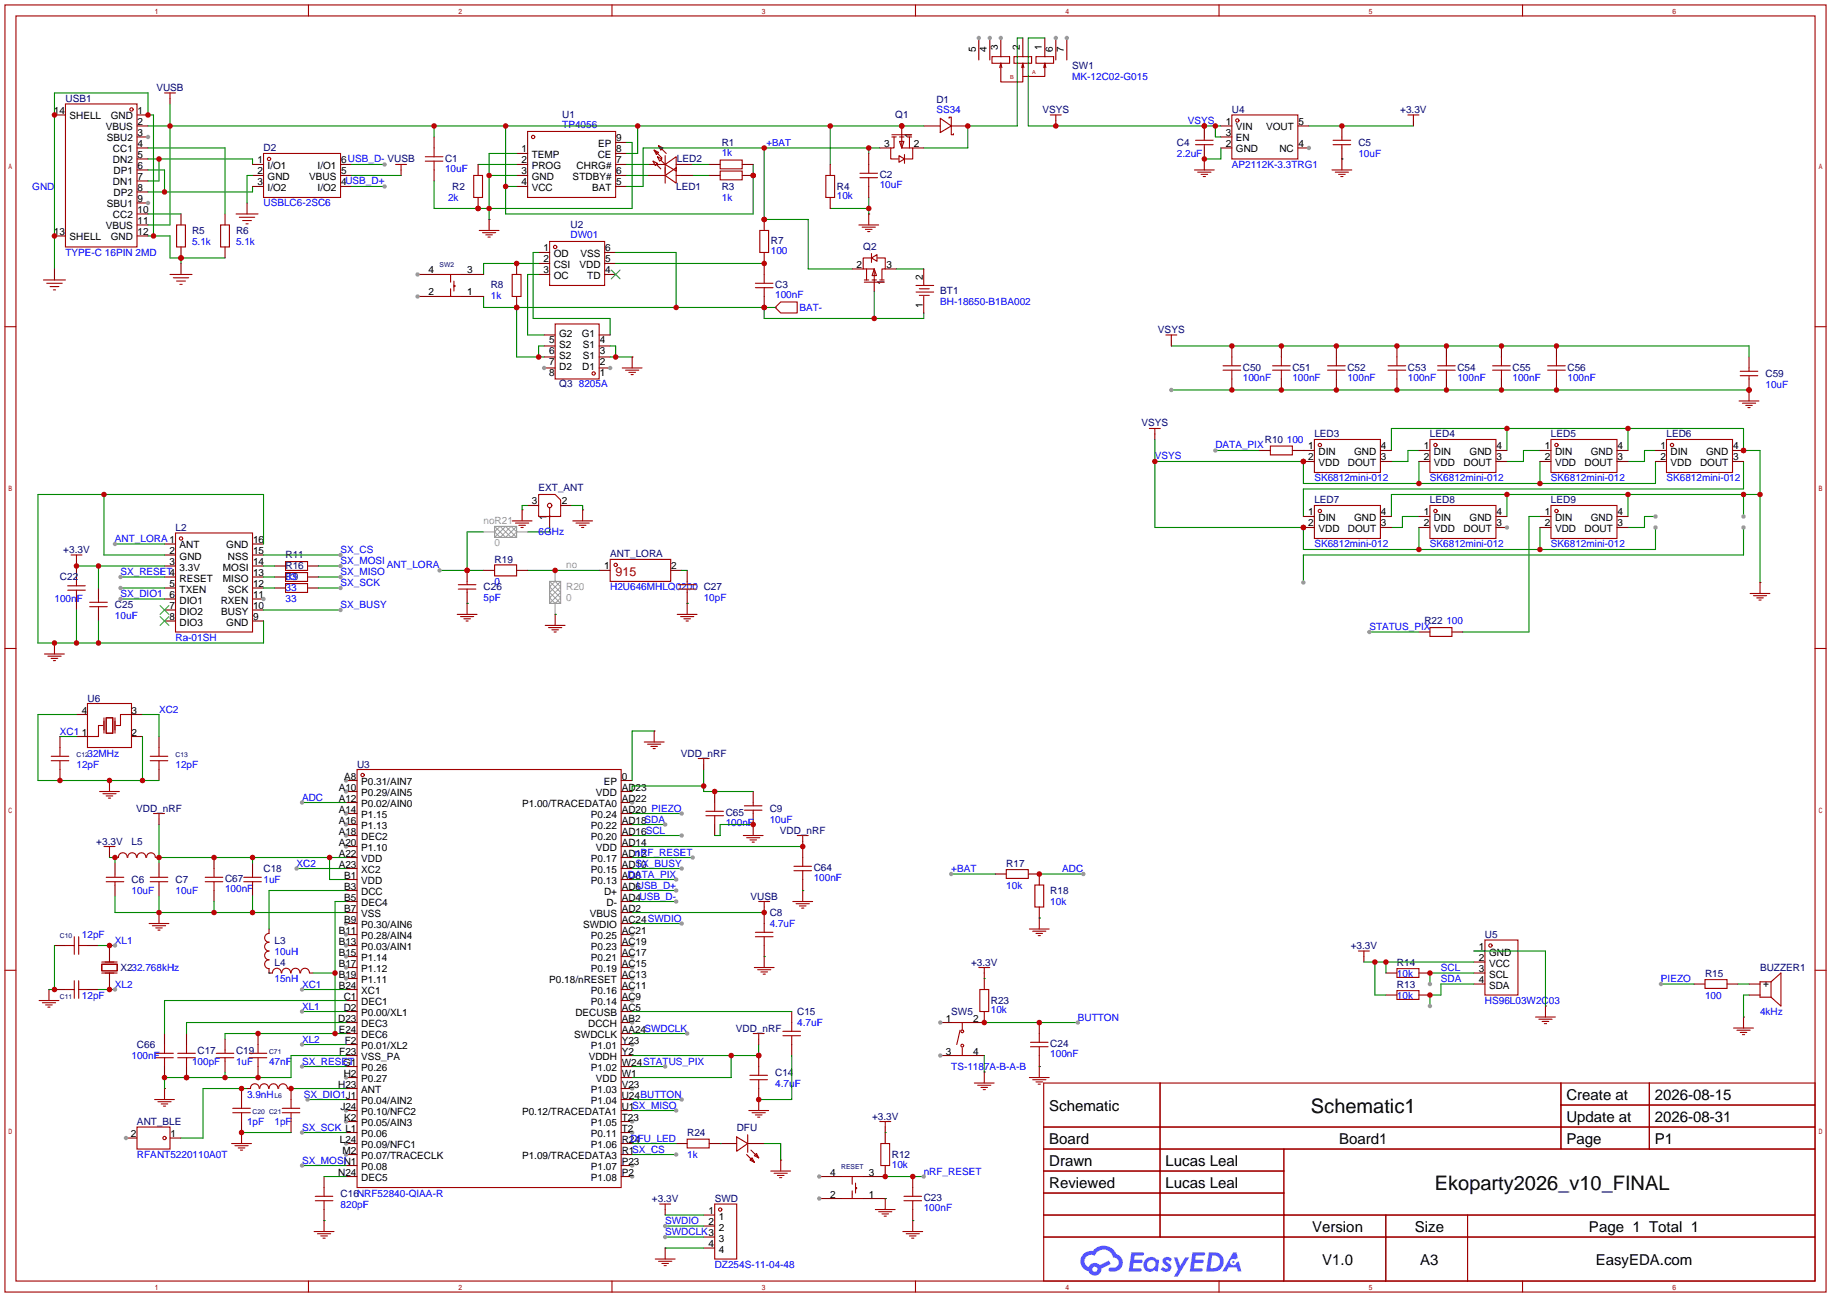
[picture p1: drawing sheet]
<svg xmlns="http://www.w3.org/2000/svg" width="423mm" height="299mm" viewBox="0 0 423 299" stroke-linecap="round" stroke-linejoin="round" font-family="sans-serif">
<defs><g id="words">
<g font-size="4.6">
<text x="302.6" y="257">Schematic1</text>
<text x="331.2" y="274.8">Ekoparty2026_v10_FINAL</text>
</g>
<g font-size="3.5">
<text x="242.2" y="256.4">Schematic</text>
<text x="361.6" y="253.9">Create at</text>
<text x="382" y="253.9">2026-08-15</text>
<text x="361.6" y="259">Update at</text>
<text x="382" y="259">2026-08-31</text>
<text x="242.2" y="264">Board</text>
<text x="242.2" y="269.1">Drawn</text>
<text x="269" y="269.1">Lucas Leal</text>
<text x="309.1" y="264">Board1</text>
<text x="361.6" y="264">Page</text>
<text x="382" y="264">P1</text>
<text x="242.2" y="274.2">Reviewed</text>
<text x="269" y="274.2">Lucas Leal</text>
<text x="302.9" y="284.4">Version</text>
<text x="326.6" y="284.4">Size</text>
<text x="366.8" y="284.4">Page 1 Total 1</text>
<text x="305.2" y="292">V1.0</text>
<text x="327.8" y="292">A3</text>
<text x="368.3" y="292">EasyEDA.com</text>
</g>
<text font-size="2.9" fill="#a00000" x="142.1" y="133">915</text>
<g font-size="2.3">
<text x="230.3" y="11.6" transform="rotate(-90 230.3 11.6)">3</text>
<text x="235.4" y="11.6" transform="rotate(-90 235.4 11.6)">2</text>
<text x="240.5" y="11.6" transform="rotate(-90 240.5 11.6)">1</text>
<text x="225.2" y="12.1" transform="rotate(-90 225.2 12.1)">5</text>
<text x="227.8" y="12.1" transform="rotate(-90 227.8 12.1)">4</text>
<text x="243" y="12.1" transform="rotate(-90 243 12.1)">6</text>
<text x="245.5" y="12.1" transform="rotate(-90 245.5 12.1)">7</text>
<text x="12.4" y="26.3">14</text>
<text x="16.1" y="27.6">SHELL</text>
<text x="25.6" y="27.6">GND</text>
<text x="31.7" y="26.3">1</text>
<text x="31.7" y="28.9">2</text>
<text x="282.9" y="28.9">1</text>
<text x="299.7" y="28.9">5</text>
<text x="24.4" y="30.1">VBUS</text>
<text x="24.7" y="32.7">SBU2</text>
<text x="26.1" y="35.2">CC1</text>
<text x="31.7" y="31.4">3</text>
<text x="31.7" y="33.9">4</text>
<text x="120.4" y="35.2">1</text>
<text x="138.1" y="33.9">EP</text>
<text x="142.2" y="35.2">8</text>
<text x="142.2" y="32.7">9</text>
<text x="204.1" y="33.9">3</text>
<text x="210.5" y="31.9" transform="rotate(-90 210.5 31.9)">1</text>
<text x="210.9" y="33.9">2</text>
<text x="282.9" y="33.9">2</text>
<text x="282.9" y="31.4">3</text>
<text x="285.3" y="30.1">VIN</text>
<text x="285.3" y="35.2">GND</text>
<text x="285.3" y="32.7">EN</text>
<text x="292.2" y="30.1">VOUT</text>
<text x="295.3" y="35.2">NC</text>
<text x="299.7" y="33.9">4</text>
<text x="26.1" y="37.7">DN2</text>
<text x="26.2" y="40.3">DP1</text>
<text x="31.7" y="36.5">5</text>
<text x="31.7" y="39">6</text>
<text x="31.7" y="41.6">7</text>
<text x="59.4" y="37.7">1</text>
<text x="59.4" y="40.3">2</text>
<text x="61.8" y="39">I/O1</text>
<text x="61.8" y="41.6">GND</text>
<text x="71.4" y="41.6">VBUS</text>
<text x="73.3" y="39">I/O1</text>
<text x="78.7" y="40.3">5</text>
<text x="78.7" y="37.7">6USB_D- VUSB</text>
<text x="120.4" y="37.7">2</text>
<text x="120.4" y="40.3">3</text>
<text x="122.7" y="36.5">TEMP</text>
<text x="122.7" y="39">PROG</text>
<text x="122.7" y="41.6">GND</text>
<text x="132.2" y="41.6">STDBY#</text>
<text x="133.1" y="39">CHRG#</text>
<text x="138" y="36.5">CE</text>
<text x="142.2" y="40.3">6</text>
<text x="142.2" y="37.7">7</text>
<text x="24.7" y="47.9">SBU1</text>
<text x="26.1" y="42.8">DN1</text>
<text x="26.2" y="45.4">DP2</text>
<text x="31.7" y="44.1">8</text>
<text x="31.7" y="46.6">9</text>
<text x="59.4" y="42.8">3</text>
<text x="61.8" y="44.1">I/O2</text>
<text x="73.3" y="44.1">I/O2</text>
<text x="78.7" y="42.8">4USB_D+</text>
<text x="120.4" y="42.8">4</text>
<text x="122.7" y="44.1">VCC</text>
<text x="136.7" y="44.1">BAT</text>
<text x="142.2" y="42.8">5</text>
<text x="24.4" y="53">VBUS</text>
<text x="26.1" y="50.4">CC2</text>
<text x="31.7" y="49.2">10</text>
<text x="31.7" y="51.7">11</text>
<text x="12.4" y="54.3">13</text>
<text x="16.1" y="55.5">SHELL</text>
<text x="25.6" y="55.5">GND</text>
<text x="31.7" y="54.3">12</text>
<text x="125.5" y="58.1">1</text>
<text x="127.8" y="59.3">OD</text>
<text x="134" y="59.3">VSS</text>
<text x="139.7" y="58.1">6</text>
<text x="98.9" y="63.1">4</text>
<text x="107.8" y="63.1">3</text>
<text x="125.5" y="60.6">2</text>
<text x="125.5" y="63.1">3</text>
<text x="127.8" y="61.9">CSI</text>
<text x="127.8" y="64.4">OC</text>
<text x="133.8" y="61.9">VDD</text>
<text x="135.6" y="64.4">TD</text>
<text x="139.7" y="63.1">4</text>
<text x="139.7" y="60.6">5</text>
<text x="197.7" y="61.9">2</text>
<text x="204.1" y="65.7" transform="rotate(-90 204.1 65.7)">1</text>
<text x="204.6" y="61.9">3</text>
<text x="213" y="64.6" transform="rotate(-90 213 64.6)">2</text>
<text x="98.9" y="68.2">2</text>
<text x="107.8" y="68.2">1</text>
<text x="213" y="71" transform="rotate(-90 213 71)">1</text>
<text x="129.1" y="77.9">G2</text>
<text x="134.3" y="77.9">G1</text>
<text x="126.7" y="79.2">5</text>
<text x="126.7" y="81.7">6</text>
<text x="129.1" y="80.5">S2</text>
<text x="129.1" y="83">S2</text>
<text x="134.5" y="83">S1</text>
<text x="134.5" y="80.5">S1</text>
<text x="138.4" y="81.7">3</text>
<text x="138.4" y="79.2">4</text>
<text x="126.7" y="84.3">7</text>
<text x="126.7" y="86.8">8</text>
<text x="129.1" y="85.5">D2</text>
<text x="134.4" y="85.5">D1</text>
<text x="138.4" y="86.8">1</text>
<text x="138.4" y="84.3">2</text>
<text x="302" y="103.8">1</text>
<text x="302" y="106.3">2</text>
<text x="304.3" y="105.1">DIN</text>
<text x="304.3" y="107.6">VDD</text>
<text x="311.2" y="107.6">DOUT</text>
<text x="312.6" y="105.1">GND</text>
<text x="318.8" y="106.3">3</text>
<text x="318.8" y="103.8">4</text>
<text x="328.7" y="103.8">1</text>
<text x="328.7" y="106.3">2</text>
<text x="331" y="105.1">DIN</text>
<text x="331" y="107.6">VDD</text>
<text x="337.8" y="107.6">DOUT</text>
<text x="339.2" y="105.1">GND</text>
<text x="345.4" y="106.3">3</text>
<text x="345.4" y="103.8">4</text>
<text x="356.6" y="103.8">1</text>
<text x="356.6" y="106.3">2</text>
<text x="359" y="105.1">DIN</text>
<text x="359" y="107.6">VDD</text>
<text x="365.8" y="107.6">DOUT</text>
<text x="367.2" y="105.1">GND</text>
<text x="373.4" y="106.3">3</text>
<text x="373.4" y="103.8">4</text>
<text x="383.3" y="103.8">1</text>
<text x="383.3" y="106.3">2</text>
<text x="385.6" y="105.1">DIN</text>
<text x="385.6" y="107.6">VDD</text>
<text x="392.4" y="107.6">DOUT</text>
<text x="393.9" y="105.1">GND</text>
<text x="400" y="106.3">3</text>
<text x="400" y="103.8">4</text>
<text x="122.8" y="116.5">3</text>
<text x="129.7" y="116.5">2</text>
<text x="302" y="119">1</text>
<text x="318.8" y="119">4</text>
<text x="328.7" y="119">1</text>
<text x="345.4" y="119">4</text>
<text x="356.6" y="119">1</text>
<text x="373.4" y="119">4</text>
<text x="58.4" y="125.4">16</text>
<text x="126.2" y="120.1" transform="rotate(-90 126.2 120.1)">1</text>
<text x="302" y="121.6">2</text>
<text x="304.3" y="120.3">DIN</text>
<text x="304.3" y="122.8">VDD</text>
<text x="311.2" y="122.8">DOUT</text>
<text x="312.6" y="120.3">GND</text>
<text x="318.8" y="121.6">3</text>
<text x="328.7" y="121.6">2</text>
<text x="331" y="120.3">DIN</text>
<text x="331" y="122.8">VDD</text>
<text x="337.8" y="122.8">DOUT</text>
<text x="339.2" y="120.3">GND</text>
<text x="345.4" y="121.6">3</text>
<text x="356.6" y="121.6">2</text>
<text x="359" y="120.3">DIN</text>
<text x="359" y="122.8">VDD</text>
<text x="365.8" y="122.8">DOUT</text>
<text x="367.2" y="120.3">GND</text>
<text x="373.4" y="121.6">3</text>
<text x="39.1" y="127.9">2</text>
<text x="39.1" y="130.5">3</text>
<text x="41.5" y="126.6">ANT</text>
<text x="41.5" y="129.2">GND</text>
<text x="41.5" y="131.7">3.3V</text>
<text x="51.5" y="131.7">MOSI</text>
<text x="52.2" y="126.6">GND</text>
<text x="52.6" y="129.2">NSS</text>
<text x="58.4" y="130.5">14</text>
<text x="58.4" y="127.9">15</text>
<text x="139.4" y="131.5">1</text>
<text x="154.9" y="131.5">2</text>
<text x="39.1" y="135.5">5</text>
<text x="41.5" y="134.3">RESET</text>
<text x="41.5" y="136.8">TXEN</text>
<text x="51.5" y="134.3">MISO</text>
<text x="52.6" y="136.8">SCK</text>
<text x="58.4" y="135.5">12</text>
<text x="58.4" y="133">13</text>
<text x="39.1" y="138.1">6</text>
<text x="39.1" y="140.6">7</text>
<text x="39.1" y="143.2">8</text>
<text x="41.5" y="139.3">DIO1</text>
<text x="41.5" y="141.9">DIO2</text>
<text x="50.9" y="139.3">RXEN</text>
<text x="51.1" y="141.9">BUSY</text>
<text x="58.4" y="143.2">9</text>
<text x="58.4" y="140.6">10</text>
<text x="58.4" y="138.1">11</text>
<text x="41.5" y="144.4">DIO3</text>
<text x="52.2" y="144.4">GND</text>
<text x="18.9" y="164.7">4</text>
<text x="30.4" y="164.7">3</text>
<text x="18.9" y="169.8">1</text>
<text x="30.4" y="169.8">2</text>
<text x="79.5" y="180">A8</text>
<text x="143.5" y="180">0</text>
<text x="78.2" y="182.5">A10</text>
<text x="78.2" y="185.1">A12</text>
<text x="83.4" y="181.3">P0.31/AIN7</text>
<text x="83.4" y="183.8">P0.29/AIN5</text>
<text x="137.6" y="183.8">VDD</text>
<text x="139.4" y="181.3">EP</text>
<text x="143.5" y="185.1">AD22</text>
<text x="143.5" y="182.5">AD23</text>
<text x="78.2" y="187.6">A14</text>
<text x="78.2" y="190.1">A16</text>
<text x="83.4" y="186.3">P0.02/AIN0</text>
<text x="83.4" y="188.9">P1.15</text>
<text x="83.4" y="191.4">P1.13</text>
<text x="120.5" y="186.3">P1.00/TRACEDATA0</text>
<text x="136.4" y="191.4">P0.22</text>
<text x="136.4" y="188.9">P0.24</text>
<text x="143.5" y="190.1">AD18SDA</text>
<text x="143.5" y="187.6">AD20 PIEZO</text>
<text x="78.2" y="192.7">A18</text>
<text x="78.2" y="195.2">A20</text>
<text x="78.2" y="197.8">A22</text>
<text x="83.4" y="194">DEC2</text>
<text x="83.4" y="196.5">P1.10</text>
<text x="136.4" y="194">P0.20</text>
<text x="137.6" y="196.5">VDD</text>
<text x="143.5" y="197.8">AD12</text>
<text x="143.5" y="195.2">AD14</text>
<text x="143.5" y="192.7">AD16SCL</text>
<text x="78.2" y="200.3">A23</text>
<text x="79.5" y="202.8">B1</text>
<text x="83.4" y="199">VDD</text>
<text x="83.4" y="201.6">XC2</text>
<text x="136.4" y="201.6">P0.15</text>
<text x="136.4" y="199">P0.17</text>
<text x="143.5" y="202.8">AD8</text>
<text x="143.5" y="200.3">AD10</text>
<text x="79.5" y="205.4">B3</text>
<text x="79.5" y="207.9">B5</text>
<text x="83.4" y="204.1">VDD</text>
<text x="83.4" y="206.7">DCC</text>
<text x="83.4" y="209.2">DEC4</text>
<text x="136.4" y="204.1">P0.13</text>
<text x="139.4" y="206.7">D+</text>
<text x="140" y="209.2">D-</text>
<text x="143.5" y="207.9">AD4USB_D-</text>
<text x="143.5" y="205.4">AD6USB_D+</text>
<text x="78.2" y="215.5">B11</text>
<text x="79.5" y="210.5">B7</text>
<text x="79.5" y="213">B9</text>
<text x="83.4" y="211.7">VSS</text>
<text x="83.4" y="214.3">P0.30/AIN6</text>
<text x="134.6" y="214.3">SWDIO</text>
<text x="136.2" y="211.7">VBUS</text>
<text x="143.5" y="215.5">AC21</text>
<text x="143.5" y="213">AC24SWDIO</text>
<text x="143.5" y="210.5">AD2</text>
<text x="78.2" y="218.1">B13</text>
<text x="78.2" y="220.6">B15</text>
<text x="83.4" y="216.8">P0.28/AIN4</text>
<text x="83.4" y="219.4">P0.03/AIN1</text>
<text x="83.4" y="221.9">P1.14</text>
<text x="136.4" y="221.9">P0.21</text>
<text x="136.4" y="219.4">P0.23</text>
<text x="136.4" y="216.8">P0.25</text>
<text x="143.5" y="220.6">AC17</text>
<text x="143.5" y="218.1">AC19</text>
<text x="341.4" y="219.4">1</text>
<text x="341.4" y="221.9">2</text>
<text x="343.7" y="220.6">GND</text>
<text x="78.2" y="223.2">B17</text>
<text x="78.2" y="225.7">B19</text>
<text x="83.4" y="224.4">P1.12</text>
<text x="83.4" y="227">P1.11</text>
<text x="126.8" y="227">P0.18/nRESET</text>
<text x="136.4" y="224.4">P0.19</text>
<text x="143.5" y="225.7">AC13</text>
<text x="143.5" y="223.2">AC15</text>
<text x="341.4" y="224.4">3</text>
<text x="341.4" y="227">4</text>
<text x="343.7" y="223.2">VCC</text>
<text x="343.7" y="225.7">SCL</text>
<text x="407" y="228">+</text>
<text x="78.2" y="228.2">B24</text>
<text x="79.3" y="230.8">C1</text>
<text x="79.3" y="233.3">D2</text>
<text x="83.4" y="229.5">XC1</text>
<text x="83.4" y="232.1">DEC1</text>
<text x="136.4" y="232.1">P0.14</text>
<text x="136.4" y="229.5">P0.16</text>
<text x="143.5" y="233.3">AC5</text>
<text x="143.5" y="230.8">AC9</text>
<text x="143.5" y="228.2">AC11</text>
<text x="343.7" y="228.2">SDA</text>
<text x="78.1" y="235.9">D23</text>
<text x="78.2" y="238.4">E24</text>
<text x="83.4" y="234.6">P0.00/XL1</text>
<text x="83.4" y="237.1">DEC3</text>
<text x="83.4" y="239.7">DEC6</text>
<text x="132.6" y="239.7">SWDCLK</text>
<text x="132.8" y="234.6">DECUSB</text>
<text x="135.8" y="237.1">DCCH</text>
<text x="143.5" y="238.4">AA24SWDCLK</text>
<text x="143.5" y="235.9">AB2</text>
<text x="218.3" y="235.9">1</text>
<text x="224.7" y="235.9">2</text>
<text x="78.3" y="243.5">F23</text>
<text x="79.6" y="240.9">F2</text>
<text x="83.4" y="242.2">P0.01/XL2</text>
<text x="83.4" y="244.8">VSS_PA</text>
<text x="135.9" y="244.8">VDDH</text>
<text x="136.4" y="242.2">P1.01</text>
<text x="143.5" y="243.5">Y2</text>
<text x="143.5" y="240.9">Y23</text>
<text x="218.3" y="243.5">3</text>
<text x="224.7" y="243.5">4</text>
<text x="78.1" y="251.1">H23</text>
<text x="79.2" y="246">G1</text>
<text x="79.3" y="248.6">H2</text>
<text x="83.4" y="247.3">P0.26</text>
<text x="83.4" y="249.8">P0.27</text>
<text x="136.4" y="247.3">P1.02</text>
<text x="137.6" y="249.8">VDD</text>
<text x="143.5" y="251.1">V23</text>
<text x="143.5" y="248.6">W1</text>
<text x="143.5" y="246">W24STATUS_PIX</text>
<text x="78.6" y="256.2">J24</text>
<text x="83.4" y="252.4">ANT</text>
<text x="83.4" y="254.9">P0.04/AIN2</text>
<text x="83.4" y="257.5">P0.10/NFC2</text>
<text x="120.5" y="257.5">P0.12/TRACEDATA1</text>
<text x="136.4" y="254.9">P1.04</text>
<text x="136.4" y="252.4">P1.03</text>
<text x="143.5" y="256.2">U1SX_MISO</text>
<text x="143.5" y="253.6">U24BUTTON</text>
<text x="30.2" y="262.5">2</text>
<text x="39.4" y="262.5">1</text>
<text x="78.4" y="263.8">L24</text>
<text x="79.5" y="258.7">K2</text>
<text x="83.4" y="260">P0.05/AIN3</text>
<text x="83.4" y="262.5">P0.06</text>
<text x="136.4" y="262.5">P0.11</text>
<text x="136.4" y="260">P1.05</text>
<text x="143.5" y="263.8">R24</text>
<text x="143.5" y="261.3">T2</text>
<text x="143.5" y="258.7">T23</text>
<text x="79.1" y="266.3">M2</text>
<text x="83.4" y="265.1">P0.09/NFC1</text>
<text x="83.4" y="267.6">P0.07/TRACECLK</text>
<text x="120.5" y="267.6">P1.09/TRACEDATA3</text>
<text x="136.4" y="265.1">P1.06</text>
<text x="143.5" y="268.9">P23</text>
<text x="143.5" y="266.3">R1SX_CS</text>
<text x="78.1" y="271.4">N24</text>
<text x="83.4" y="270.2">P0.08</text>
<text x="83.4" y="272.7">DEC5</text>
<text x="136.4" y="272.7">P1.08</text>
<text x="136.4" y="270.2">P1.07</text>
<text x="143.5" y="271.4">P2</text>
<text x="191.6" y="271.4">4</text>
<text x="200.5" y="271.4">3</text>
<text x="163.6" y="280.3">1</text>
<text x="165.9" y="281.6">1</text>
<text x="191.6" y="276.5">2</text>
<text x="200.5" y="276.5">1</text>
<text x="163.6" y="282.9">2</text>
<text x="163.6" y="287.9">4</text>
<text x="165.9" y="284.1">2</text>
<text x="165.9" y="286.7">3</text>
<text x="165.9" y="289.2">4</text>
</g>
<g font-size="2.3" fill="#000080">
<text x="247.5" y="15.9">SW1</text>
<text x="15.1" y="23.5">USB1</text>
<text x="36.1" y="21">VUSB</text>
<text x="216.1" y="23.9">D1</text>
<text x="129.8" y="27.2">U1</text>
<text x="206.7" y="27.2">Q1</text>
<text x="240.6" y="26.1">VSYS</text>
<text x="284.4" y="26.1">U4</text>
<text x="323.2" y="26.1">+3.3V</text>
<text x="60.8" y="35">D2</text>
<text x="166.6" y="33.8">R1</text>
<text x="271.7" y="33.7">C4</text>
<text x="313.6" y="33.7">C5</text>
<text x="102.7" y="37.3">C1</text>
<text x="156.3" y="37.4">LED2</text>
<text x="203.1" y="41.2">C2</text>
<text x="104.4" y="43.8">R2</text>
<text x="156.1" y="43.9">LED1</text>
<text x="166.6" y="43.8">R3</text>
<text x="193.2" y="43.8">R4</text>
<text x="131.7" y="52.6">U2</text>
<text x="44.3" y="54">R5</text>
<text x="54.5" y="54">R6</text>
<text x="177.9" y="56.4">R7</text>
<text x="199.3" y="57.8">Q2</text>
<text x="113.3" y="66.6">R8</text>
<text x="178.9" y="66.6">C3</text>
<text x="217" y="68">BT1</text>
<text x="267.3" y="76.9">VSYS</text>
<text x="129.1" y="89.5">Q3</text>
<text x="286.9" y="85.6">C50</text>
<text x="298.3" y="85.6">C51</text>
<text x="311" y="85.6">C52</text>
<text x="325" y="85.6">C53</text>
<text x="336.4" y="85.6">C54</text>
<text x="349.1" y="85.6">C55</text>
<text x="361.8" y="85.6">C56</text>
<text x="407.5" y="87">C59</text>
<text x="263.5" y="98.5">VSYS</text>
<text x="303.4" y="101">LED3</text>
<text x="330.1" y="101">LED4</text>
<text x="358" y="101">LED5</text>
<text x="384.7" y="101">LED6</text>
<text x="292" y="102.3">R10</text>
<text x="124.3" y="113.5">EXT_ANT</text>
<text x="303.4" y="116.3">LED7</text>
<text x="330.1" y="116.3">LED8</text>
<text x="358" y="116.3">LED9</text>
<text x="40.5" y="122.6">L2</text>
<text x="14.6" y="127.7">+3.3V</text>
<text x="65.9" y="129">R11</text>
<text x="65.9" y="131.5">R16</text>
<text x="114.2" y="130">R19</text>
<text x="140.8" y="128.7">ANT_LORA</text>
<text x="13.8" y="134">C22</text>
<text x="65.9" y="134">R9</text>
<text x="111.6" y="136.3">C26</text>
<text x="26.5" y="140.4">C25</text>
<text x="328.8" y="144.2">R22</text>
<text x="20.2" y="162">U6</text>
<text x="82.4" y="177.2">U3</text>
<text x="157.2" y="174.7">VDD_nRF</text>
<text x="31.4" y="187.4">VDD_nRF</text>
<text x="167.5" y="188.5">C65</text>
<text x="177.7" y="187.4">C9</text>
<text x="22.2" y="195">+3.3V</text>
<text x="30.4" y="195">L5</text>
<text x="180" y="192.5">VDD_nRF</text>
<text x="30.4" y="203.9">C6</text>
<text x="40.5" y="203.9">C7</text>
<text x="51.9" y="203.7">C67</text>
<text x="60.8" y="201.3">C18</text>
<text x="187.8" y="201.2">C64</text>
<text x="232.3" y="200.1">R17</text>
<text x="173.3" y="207.7">VUSB</text>
<text x="242.4" y="206.4">R18</text>
<text x="177.7" y="211.5">C8</text>
<text x="63.4" y="217.9">L3</text>
<text x="311.8" y="219.1">+3.3V</text>
<text x="342.8" y="216.6">U5</text>
<text x="27.8" y="224.2">X232.768kHz</text>
<text x="63.4" y="222.9">L4</text>
<text x="224.2" y="222.9">+3.3V</text>
<text x="322.5" y="222.9">R14</text>
<text x="393.6" y="225.5">R15</text>
<text x="406.3" y="224.2">BUZZER1</text>
<text x="228.7" y="231.7">R23</text>
<text x="322.5" y="228">R13</text>
<text x="169.9" y="238.2">VDD_nRF</text>
<text x="184" y="234.4">C15</text>
<text x="219.6" y="234.4">SW5</text>
<text x="31.6" y="242">C66</text>
<text x="45.6" y="243.3">C17</text>
<text x="54.5" y="243.3">C19</text>
<text x="242.4" y="241.8">C24</text>
<text x="178.9" y="248.3">C14</text>
<text x="31.6" y="259.8">ANT_BLE</text>
<text x="158.6" y="262.3">R24</text>
<text x="170.1" y="261">DFU</text>
<text x="201.3" y="258.5">+3.3V</text>
<text x="205.9" y="267.3">R12</text>
<text x="78.6" y="276.3">C16NRF52840-QIAA-R</text>
<text x="150.5" y="277.5">+3.3V</text>
<text x="165" y="277.5">SWD</text>
<text x="213.2" y="277.4">C23</text>
</g>
<g font-size="2.3" fill="#00f">
<text x="247.5" y="18.5">MK-12C02-G015</text>
<text x="129.8" y="29.5">TP4056</text>
<text x="216.1" y="26.2">SS34</text>
<text x="274.2" y="28.6">VSYS</text>
<text x="102.7" y="39.6">10uF</text>
<text x="166.6" y="36.1">1k</text>
<text x="271.7" y="36.2">2.2uF</text>
<text x="284.4" y="38.8">AP2112K-3.3TRG1</text>
<text x="313.6" y="36.2">10uF</text>
<text x="7.4" y="43.9">GND</text>
<text x="60.8" y="47.7">USBLC6-2SC6</text>
<text x="103.4" y="46.3">2k</text>
<text x="166.6" y="46.3">1k</text>
<text x="193.2" y="46">10k</text>
<text x="203.1" y="43.5">10uF</text>
<text x="15.1" y="59.1">TYPE-C 16PIN 2MD</text>
<text x="44.3" y="56.6">5.1k</text>
<text x="54.5" y="56.6">5.1k</text>
<text x="131.7" y="54.9">DW01</text>
<text x="177.9" y="58.7">100</text>
<text x="113.3" y="69.1">1k</text>
<text x="178.9" y="68.8">100nF</text>
<text x="184.5" y="71.9">BAT-</text>
<text x="217" y="70.5">BH-18650-B1BA002</text>
<text x="133.6" y="89.5">8205A</text>
<text x="286.9" y="87.9">100nF</text>
<text x="298.3" y="87.9">100nF</text>
<text x="311" y="87.9">100nF</text>
<text x="325" y="87.9">100nF</text>
<text x="336.4" y="87.9">100nF</text>
<text x="349.1" y="87.9">100nF</text>
<text x="361.8" y="87.9">100nF</text>
<text x="407.5" y="89.6">10uF</text>
<text x="266.6" y="106.1">VSYS</text>
<text x="280.5" y="103.6">DATA_PIX</text>
<text x="297.1" y="102.3">100</text>
<text x="303.4" y="111.2">SK6812mini-012</text>
<text x="330.1" y="111.2">SK6812mini-012</text>
<text x="358" y="111.2">SK6812mini-012</text>
<text x="384.7" y="111.2">SK6812mini-012</text>
<text x="26.5" y="125.1">ANT_LORA1</text>
<text x="124.3" y="123.6">6GHz</text>
<text x="78.6" y="130.2">SX_MOSI</text>
<text x="78.6" y="127.7">SX_CS</text>
<text x="89.3" y="131.2">ANT_LORA</text>
<text x="303.4" y="126.4">SK6812mini-012</text>
<text x="330.1" y="126.4">SK6812mini-012</text>
<text x="358" y="126.4">SK6812mini-012</text>
<text x="27.8" y="132.8">SX_RESET4</text>
<text x="27.8" y="137.8">SX_DIO1</text>
<text x="65.9" y="134">33</text>
<text x="65.9" y="136.6">33</text>
<text x="78.6" y="132.8">SX_MISO</text>
<text x="78.6" y="135.3">SX_SCK</text>
<text x="114.2" y="135">0</text>
<text x="140.8" y="136.3">H2U646MHLQ0200 C27</text>
<text x="12.6" y="139.1">100nF</text>
<text x="26.5" y="142.9">10uF</text>
<text x="65.9" y="139.1">33</text>
<text x="78.6" y="140.4">SX_BUSY</text>
<text x="111.6" y="138.9">5pF</text>
<text x="162.4" y="138.9">10pF</text>
<text x="40.5" y="148">Ra-01SH</text>
<text x="316.1" y="145.5">STATUS_PIX</text>
<text x="333.9" y="144.2">100</text>
<text x="36.7" y="164.5">XC2</text>
<text x="13.8" y="169.6">XC1</text>
<text x="17.7" y="177.2">12pF</text>
<text x="20.2" y="174.7">32MHz</text>
<text x="40.5" y="177.2">12pF</text>
<text x="69.7" y="184.8">ADC</text>
<text x="167.5" y="190.8">100nF</text>
<text x="177.7" y="189.9">10uF</text>
<text x="146.5" y="197.5">nRF_RESET</text>
<text x="60.8" y="203.9">1uF</text>
<text x="68.5" y="200.1">XC2</text>
<text x="144.9" y="202.6">DATA_PIX</text>
<text x="146.7" y="200.1">SX_BUSY</text>
<text x="187.8" y="203.5">100nF</text>
<text x="219.6" y="201.3">+BAT</text>
<text x="245.2" y="201.3">ADC</text>
<text x="30.4" y="206.4">10uF</text>
<text x="40.5" y="206.4">10uF</text>
<text x="51.9" y="206">100nF</text>
<text x="232.3" y="205.2">10k</text>
<text x="242.4" y="209">10k</text>
<text x="177.7" y="214">4.7uF</text>
<text x="18.9" y="216.6">12pF</text>
<text x="26.5" y="217.9">XL1</text>
<text x="63.4" y="220.4">10uH</text>
<text x="63.4" y="226.7">15nH</text>
<text x="322.5" y="225.5">10k</text>
<text x="332.6" y="224.2">SCL</text>
<text x="332.6" y="226.7">SDA</text>
<text x="383.4" y="226.7">PIEZO</text>
<text x="18.9" y="230.6">12pF</text>
<text x="26.5" y="228">XL2</text>
<text x="69.7" y="233.1">XL1</text>
<text x="69.7" y="228">XC1</text>
<text x="322.5" y="230.6">10k</text>
<text x="342.8" y="231.8">HS96L03W2C03</text>
<text x="393.6" y="230.6">100</text>
<text x="184" y="236.9">4.7uF</text>
<text x="228.7" y="234">10k</text>
<text x="248.8" y="235.6">BUTTON</text>
<text x="406.3" y="234.4">4kHz</text>
<text x="30.4" y="244.5">100nF</text>
<text x="44.3" y="245.8">100pF</text>
<text x="54.5" y="245.8">1uF</text>
<text x="62.1" y="245.8">47nF</text>
<text x="69.7" y="240.7">XL2</text>
<text x="69.7" y="245.8">SX_RESET</text>
<text x="242.4" y="244.1">100nF</text>
<text x="178.9" y="250.9">4.7uF</text>
<text x="219.6" y="247.1">TS-1187A-B-A-B</text>
<text x="57" y="253.4">3.9nH</text>
<text x="70.1" y="253.4">SX_DIO1J1</text>
<text x="57" y="259.8">1pF</text>
<text x="63.4" y="259.8">1pF</text>
<text x="69.7" y="261">SX_SCK L1</text>
<text x="145.6" y="263.6">DFU_LED</text>
<text x="31.6" y="267.4">RFANT5220110A0T</text>
<text x="69.7" y="268.7">SX_MOSIN1</text>
<text x="158.6" y="267.4">1k</text>
<text x="205.9" y="269.6">10k</text>
<text x="213.2" y="271.2">nRF_RESET</text>
<text x="78.6" y="278.8">820pF</text>
<text x="213.2" y="279.7">100nF</text>
<text x="153.5" y="282.6">SWDIO</text>
<text x="153.5" y="285.2">SWDCLK3</text>
<text x="165" y="292.8">DZ254S-11-04-48</text>
</g>
<g font-size="2.3" fill="#999">
<text x="111.6" y="121.1">noR21</text>
<text x="114.2" y="126.2">0</text>
<text x="130.7" y="131.2">no</text>
<text x="130.7" y="136.3">R20</text>
<text x="130.7" y="138.9">0</text>
</g>
<text font-size="2.2" fill="#00f" x="176.9" y="33.7">+BAT</text>
<g font-size="1.6" fill="#000080">
<text x="101.5" y="61.6">SW2</text>
<text x="17.7" y="174.7">C12</text>
<text x="40.5" y="174.7">C13</text>
<text x="13.8" y="216.6">C10</text>
<text x="13.8" y="230.6">C11</text>
<text x="62.1" y="243.3">C71</text>
<text x="58.3" y="257.2">C20 C21</text>
<text x="63.4" y="253.4">L6</text>
<text x="194.2" y="269.9">RESET</text>
</g>
<g font-size="1.3" fill="#a00000">
<text x="238.3" y="17.1">A</text>
<text x="233.2" y="18.2">B</text>
</g>
</g></defs>
<g fill="none" stroke="#a10000" stroke-width=".25">
<path d="M1.1 1.1h420.4v297.2h-420.4zM3.7 3.7h415.3v292.1h-415.3zM71.2 1.1v2.6M141.3 1.1v2.6M211.3 1.1v2.6M281.4 1.1v2.6M351.5 1.1v2.6M1.1 75.4h2.6M419 75.4h2.5M1.1 149.7h2.6M419 149.7h2.5M1.1 224h2.6"/>
<path d="M419 224h2.5M240.9 250.1h178.1v45.7h-178.1zM267.8 250.1v35.5M360.3 250.1v15.2M360.3 255.1h58.7M380.7 250.1v15.2M240.9 260.2h178.1M240.9 265.3h178.1M240.9 270.4h55.5M240.9 275.5h55.5M296.4 265.3v30.5M71.2 295.8v2.5"/>
<path d="M141.3 295.8v2.5M211.3 295.8v2.5M240.9 280.5h178.1M240.9 285.6h178.1M281.4 295.8v2.5M319.9 280.5v15.3M338.8 280.5v15.3M351.5 295.8v2.5"/>
</g>
<g fill="#5487ff">
<path d="M268.7 290.5a1.3 1.3 0 0 1 1.8 .2l-.4 .7a.54 .54 0 0 0-.9-.3l.1 .2a1.28 1.28 0 0 1 .8 2.1 1.53 1.53 0 0 1-2.2-.3l.5-.6 .8 .4a.31 .31 0 0 0 .4-.2 .31 .31 0 0 0-.3-.4 1.12 1.12 0 0 1-.6-1.8z"/>
<path d="M270.9 290.3h.9l.6 1.9 1.2-1.9h.9l-2.7 4.5h-.9l1-1.7z"/>
<path d="M261.2 289.1h2.2a.46 .46 0 0 1 .5 .1 .46 .46 0 0 1 .1 .5l-.3 .2h-1.8l-.1 .9h1.6a.4 .4 0 0 1 .4 .5 .4 .4 0 0 1-.4 .3h-1.7l-.2 1.2h1.4a.46 .46 0 0 1 .5 .1 .46 .46 0 0 1 .1 .5l-.3 .2h-2.7z"/>
<path d="M275.3 289.1h2.2a.47 .47 0 0 1 .5 .1 .47 .47 0 0 1 .1 .5l-.3 .2h-1.8l-.1 .9h1.6a.4 .4 0 0 1 .4 .5 .4 .4 0 0 1-.4 .3h-1.7l-.2 1.2h1.4a.46 .46 0 0 1 .5 .1 .46 .46 0 0 1 .1 .5l-.3 .2h-2.7z"/>
<path d="M284.7 289.1h.7l.3 1.4-.6 .3a.75 .75 0 0 0-1.1 .3 .75 .75 0 0 0 .5 1.1 .75 .75 0 0 0 .9-.7l.5-.3 .7 2.4h-.9l-.2-1h-1.9l-.5 1h-.9z"/>
<path d="M279.1 289.1l-.7 4.5h1.5a2.27 2.27 0 0 0 2.6-2.3 2.27 2.27 0 0 0-2.7-2.2zM279.8 289.9a1.5 1.5 0 0 1 1.8 1.5 1.5 1.5 0 0 1-1.9 1.4h-.3z"/>
<path d="M264.5 290.7a1.6 1.6 0 0 0-.3 2.3 1.6 1.6 0 0 0 2.3 .2l.8 .4 .3-2.5-.2-.3h-.5a1.58 1.58 0 0 0-2.4-.1zM265.1 291.3a.99 .99 0 0 1 1.6 .5 .99 .99 0 0 1-1.3 1.1 .98 .98 0 0 1-.3-1.6z"/>
<path d="M250.1 289.5a2.37 2.37 0 0 0 1.2 4 1.54 1.54 0 0 0 1.7 1 1.54 1.54 0 0 0 1.3-1.6l2.1-1.1-.5-.8-2 1.1a1.57 1.57 0 0 0-2.6 .5 1.5 1.5 0 0 1-.8-2.1 1.5 1.5 0 0 1 2.2-.5 2.23 2.23 0 0 1 2.3-1.5 2.23 2.23 0 0 1 2 1.9 1.16 1.16 0 0 1 1.2 1 1.16 1.16 0 0 1-1.1 1.3h-.6a.47 .47 0 0 0-.6 .4 .47 .47 0 0 0 .4 .5 2.14 2.14 0 0 0 2.7-1.3 2.14 2.14 0 0 0-1.3-2.8 3.2 3.2 0 0 0-5.5-.7l-1.1 .1zM252.1 293.1a.6 .6 0 0 1 1.2 0 .6 .6 0 0 1-1.2 0z"/>
<circle cx="284.7" cy="291.4" r=".28"/>
</g>
<g fill="none" stroke="#a10000" stroke-width=".25">
<path d="M15.1 24h16.5v33h-16.5zM121.8 30.4h20.3v15.2h-20.3zM151 34.7l1 .5-.5 .5zM151 34.7l1.8 1.7M152 33.7l1 .5-.5 .5zM152 33.7l1.8 1.7M153.5 38l2.6-1.8v3.3zM153.5 35.9v4.1M217 27.3l2.6 1.8-2.6 1.5zM219.1 27.3v-.2h.5v4h.5v-.2M110.6 53.2h4.6M111.4 53.7h3"/>
<path d="M112.1 54.2h1.6M112.6 54.7h.6M112.9 50.7v2.5M126.9 55.8h12.7v10.1h-12.7zM198.2 51.9h4.6M199 52.5h3.1M199.8 53h1.5M200.3 53.5h.5M200.5 49.4v2.5M178.9 71l1.3-1.3h3.8v2.6h-3.8zM170.1 262.5l2.5 1.5-2.5 1.8zM172.3 266.6l1.8 1.8"/>
<path d="M172.6 262v4.1M173.1 267.8l.5-.5 .5 1.1zM173.4 265.6l1.7 1.7M174.1 266.8l.5-.5 .5 1z"/>
<circle cx="30.4" cy="25.3" r=".38"/>
<circle cx="123.1" cy="31.6" r=".38"/>
<circle cx="128.1" cy="57" r=".38"/>
</g>
<g fill="none" stroke="#870000" stroke-width=".25">
<path d="M31.6 29.1h2.6M31.6 26.5h2.6M31.6 31.6h2.6M119.3 38h2.5M119.3 35.4h2.5M142.1 38h2.6M142.1 35.4h2.6M142.1 32.9h2.6M149.7 38h3.8M156.1 38h3.8M213.2 29.1h3.8M219.6 29.1h3.8"/>
<path d="M112.9 50.7h.1M119.3 40.5h2.5M119.3 43.1h2.5M124.3 58.3h2.6M139.6 58.3h2.5M142.1 40.5h2.6M142.1 43.1h2.6M200.5 49.4h.1M124.3 60.8h2.6M124.3 63.4h2.6M139.6 60.8h2.5M139.6 63.4h2.5"/>
<path d="M178.9 71h.1M166.2 264h3.9M172.6 264h3.8"/>
</g>
<path d="M141.1 62.4l2 2M143.1 62.4l-2 2" fill="none" stroke="#3c3" stroke-width=".25"/>
<circle cx="34.2" cy="31.6" r=".51" fill="#999"/>
<path d="M31.6 34.2h2.6M31.6 36.7h2.6M31.6 39.2h2.6M31.6 41.8h2.6M31.6 44.3h2.6M31.6 46.9h2.6" fill="none" stroke="#870000" stroke-width=".25"/>
<circle cx="34.2" cy="46.9" r=".51" fill="#999"/>
<path d="M12.6 26.5h2.5M12.6 54.5h2.5M31.6 49.4h2.6M31.6 51.9h2.6M31.6 54.5h2.6" fill="none" stroke="#870000" stroke-width=".25"/>
<path d="M124.3 58.3h-1.2v15.2h17.7v3.8M142.1 58.3h14v12.7M111.6 68.5v2.5h67.3M119.3 71v11.4h6.3M124.3 63.4h-2.5v13.9h3.8M125.6 79.9h-1.3v2.5M176.4 71v2.5h36.8v-1.2M201.8 67.2v6.3" fill="none" stroke="#008700" stroke-width=".25"/>
<g fill="#c00">
<circle cx="124.3" cy="82.4" r=".63"/>
<circle cx="119.3" cy="71" r=".63"/>
<circle cx="156.1" cy="71" r=".63"/>
<circle cx="176.4" cy="71" r=".63"/>
<circle cx="201.8" cy="73.5" r=".63"/>
</g>
<path d="M176.4 34.2v16.5h10.2v11.4h10.1M200.5 34.2v1.2M203.1 34.2h-54.6v8.9h-3.8M124.3 60.8h-12.7v2.6" fill="none" stroke="#008700" stroke-width=".25"/>
<g fill="#c00">
<circle cx="176.4" cy="34.2" r=".63"/>
<circle cx="176.4" cy="50.7" r=".63"/>
<circle cx="200.5" cy="34.2" r=".63"/>
</g>
<path d="M140.8 79.9h1.3v2.5M142.1 60.8h34.3M140.8 82.4h5.1" fill="none" stroke="#008700" stroke-width=".25"/>
<circle cx="142.1" cy="82.4" r=".63" fill="#c00"/>
<path d="M34.2 29.1h179M39.2 24v27.9h-5M100.2 29.1v2.5M116.7 29.1v20.3h57.2v-11.4M147.2 29.1v6.3h-2.5M191.6 29.1v8.9M116.7 43.1h2.6" fill="none" stroke="#008700" stroke-width=".25"/>
<g fill="#c00">
<circle cx="208.2" cy="29.1" r=".63"/>
<circle cx="191.6" cy="29.1" r=".63"/>
<circle cx="147.2" cy="29.1" r=".63"/>
<circle cx="116.7" cy="29.1" r=".63"/>
<circle cx="116.7" cy="43.1" r=".63"/>
<circle cx="173.9" cy="40.5" r=".63"/>
<circle cx="100.2" cy="29.1" r=".63"/>
<circle cx="39.2" cy="29.1" r=".63"/>
</g>
<path d="M119.3 35.4h-6.4v15.3M144.7 38h5M144.7 32.9h1.2v15.2h-45.7v-6.3M159.9 38h3.8M112.9 40.5h6.4M144.7 40.5h5M159.9 40.5h3.8" fill="none" stroke="#008700" stroke-width=".25"/>
<g fill="#c00">
<circle cx="112.9" cy="40.5" r=".63"/>
<circle cx="112.9" cy="48.1" r=".63"/>
<circle cx="110.4" cy="48.1" r=".63"/>
</g>
<path d="M110.4 38h8.9M191.6 48.1h8.9M200.5 45.6v3.8" fill="none" stroke="#008700" stroke-width=".25"/>
<circle cx="200.5" cy="48.1" r=".63" fill="#c00"/>
<g fill="none" stroke="#a10000" stroke-width=".25">
<path d="M128.1 74.8h10.2v12.7h-10.2z"/>
<circle cx="137" cy="86.2" r=".38"/>
</g>
<path d="M138.3 85h2.5" fill="none" stroke="#870000" stroke-width=".25"/>
<circle cx="140.8" cy="85" r=".51" fill="#999"/>
<path d="M125.6 79.9h2.5M125.6 77.3h2.5M138.3 79.9h2.5M138.3 77.3h2.5M125.6 82.4h2.5M125.6 85h2.5M138.3 82.4h2.5" fill="none" stroke="#870000" stroke-width=".25"/>
<circle cx="125.6" cy="85" r=".51" fill="#999"/>
<path d="M34.2 39.2h3.8v5.1M58.3 43.1v1.2h-24.1" fill="none" stroke="#008700" stroke-width=".25"/>
<circle cx="38" cy="44.3" r=".63" fill="#c00"/>
<path d="M34.2 36.7h24.1v1.3M36.7 36.7v5.1h-2.5" fill="none" stroke="#008700" stroke-width=".25"/>
<circle cx="36.7" cy="36.7" r=".63" fill="#c00"/>
<path d="M34.2 54.5h5v5.1h12.7M35.4 54.5v-28h-1.2v-5h-21.6v40.6M41.8 59.6v1.2" fill="none" stroke="#008700" stroke-width=".25"/>
<g fill="#c00">
<circle cx="12.6" cy="26.5" r=".63"/>
<circle cx="34.2" cy="26.5" r=".63"/>
<circle cx="35.4" cy="54.5" r=".63"/>
<circle cx="41.8" cy="59.6" r=".63"/>
<circle cx="12.6" cy="54.5" r=".63"/>
</g>
<path d="M163.7 38h2.5M171.3 38h2.6M243.7 27.8v1.3M57 46.9v2.5M149.7 40.5h2.6M157.4 40.5h2.5M163.7 40.5h2.5M171.3 40.5h2.6M12.6 62.1v2.5M41.8 60.8v2.6M26.5 198h.8M35.9 198h.8" fill="none" stroke="#870000" stroke-width=".25"/>
<g fill="none" stroke="#a10000" stroke-width=".25">
<path d="M150.7 37.2l1.1 .5-.5 .5zM151.5 38l1 1M151.8 36.2l1 .5-.5 .5zM152.5 37l1 1M153.5 38.7v3.6M166.2 37h5.1v2h-5.1zM242.4 26.5h2.6M243.7 26.5v1.3M54.5 49.4h5.1M55.2 50.2h3.6M56 50.9h2M56.8 51.7h.5"/>
<path d="M152.3 40.5h1.2M153.5 40.5l2.6-1.8v3.6zM156.1 40.5h1.3M10 64.6h5.1M10.8 65.4h3.6M11.6 66.2h2M12.3 66.9h.5M39.2 63.4h5.1M40 64.1h3.6M40.8 64.9h2M41.5 65.7h.5M27.3 198a1.01 1.01 0 0 1 1-1.1 1.01 1.01 0 0 1 1.1 1.1"/>
<path d="M29.5 198a1.01 1.01 0 0 1 1-1.1 1.01 1.01 0 0 1 1 1.1M31.6 198a1.01 1.01 0 0 1 1.1-1.1 1.01 1.01 0 0 1 1 1.1M33.8 198a1.01 1.01 0 0 1 1-1.1 1.01 1.01 0 0 1 1.1 1.1"/>
</g>
<path d="M34.2 34.2h17.7v15.2M34.2 49.4h7.6M206.9 62.1h6.3" fill="none" stroke="#008700" stroke-width=".25"/>
<circle cx="173.9" cy="40.5" r=".63" fill="#c00"/>
<path d="M166.2 39.5h5.1v2h-5.1zM158.6 263h5.1v2h-5.1z" fill="none" stroke="#a10000" stroke-width=".25"/>
<path d="M119.3 68.5v2.5M156.1 264h2.5M163.7 264h2.5" fill="none" stroke="#870000" stroke-width=".25"/>
<circle cx="119.3" cy="71" r=".63" fill="#c00"/>
<path d="M119.3 60.8v2.6" fill="none" stroke="#870000" stroke-width=".25"/>
<circle cx="119.3" cy="60.8" r=".63" fill="#c00"/>
<path d="M190.6 40.5h2.1v5.1h-2.1zM118.2 63.4h2.1v5.1h-2.1zM232.3 200.8h5.1v2h-5.1zM238.9 204.3h2v5.1h-2zM226.2 228.5h2v5.1h-2zM322.5 223.6h5v2.1h-5zM322.5 228.7h5v2.1h-5zM203.3 264h2.1v5.1h-2.1z" fill="none" stroke="#a10000" stroke-width=".25"/>
<g fill="none" stroke="#870000" stroke-width=".25">
<path d="M191.6 38v2.5M176.4 50.7v2.5M191.6 45.6v2.5M229.7 201.8h2.6M237.4 201.8h2.5v2.5M239.9 209.4v2.6M227.2 225.9v2.6M227.2 233.6v2.5M319.9 224.7h2.6M319.9 229.7h2.6M327.5 224.7h2.6M327.5 229.7h2.6"/>
<path d="M204.3 261.5v2.5M204.3 269.1v2.6"/>
</g>
<circle cx="176.4" cy="50.7" r=".63" fill="#c00"/>
<path d="M41.8 49.4v2.5M41.8 57v2.6M51.9 49.4v2.5M51.9 57v2.6M176.4 58.3v2.5M391 227.2h2.6M398.7 227.2h2.5" fill="none" stroke="#870000" stroke-width=".25"/>
<path d="M50.9 51.9h2.1v5.1h-2.1zM175.4 53.2h2v5.1h-2zM393.6 226.2h5.1v2h-5.1z" fill="none" stroke="#a10000" stroke-width=".25"/>
<circle cx="41.8" cy="59.6" r=".63" fill="#c00"/>
<path d="M40.8 51.9h2v5.1h-2zM174.4 65.4h4" fill="none" stroke="#a10000" stroke-width=".25"/>
<path d="M176.4 60.8v2.6" fill="none" stroke="#870000" stroke-width=".25"/>
<circle cx="176.4" cy="60.8" r=".63" fill="#c00"/>
<path d="M174.4 66.4h4M176.4 66.4v2.1" fill="none" stroke="#a10000" stroke-width=".25"/>
<path d="M176.4 68.5v2.5" fill="none" stroke="#870000" stroke-width=".25"/>
<circle cx="176.4" cy="71" r=".63" fill="#c00"/>
<path d="M200.5 38v2M198.5 40h4.1M198.5 41h4.1M200.5 41v2.1M101.5 68.5h5.1M101.5 63.4h5.1M104 63.4v1.8M104 66.7v1.8M104.8 65.9h.2v.3h-.2M104.8 64.9v2.3M176.4 63.4v2" fill="none" stroke="#a10000" stroke-width=".25"/>
<path d="M200.5 35.4v2.6M200.5 43.1v2.5M96.4 68.5h5.1M106.6 68.5h5" fill="none" stroke="#870000" stroke-width=".25"/>
<circle cx="96.4" cy="68.5" r=".51" fill="#999"/>
<path d="M96.4 63.4h5.1M106.6 63.4h5" fill="none" stroke="#870000" stroke-width=".25"/>
<circle cx="96.4" cy="63.4" r=".51" fill="#999"/>
<path d="M110.4 38v2.5M110.4 45.6v2.5" fill="none" stroke="#870000" stroke-width=".25"/>
<circle cx="110.4" cy="48.1" r=".63" fill="#c00"/>
<path d="M229 13.1h4v1.5h-4zM231 14.6v4.3h5.1v-4.3l-.3 1M231 14.6l-.2 1M231 14.6l.3 1M234.1 13.1h4v1.5h-4zM236.1 14.6l.2 1M239.1 13.1h4.1v1.5h-4.1zM240.9 15.6l.3-1v3.1h-5.1M241.2 14.6l.2 1M109.3 40.5h2.1v5.1h-2.1z" fill="none" stroke="#a10000" stroke-width=".25"/>
<path d="M231 8.8v4.3M236.1 8.8v4.3M241.2 8.8v4.3" fill="none" stroke="#870000" stroke-width=".25"/>
<circle cx="231" cy="8.8" r=".51" fill="#999"/>
<path d="M228.5 8.8v5" fill="none" stroke="#870000" stroke-width=".25"/>
<circle cx="228.5" cy="8.8" r=".51" fill="#999"/>
<path d="M225.9 8.8v5" fill="none" stroke="#870000" stroke-width=".25"/>
<circle cx="225.9" cy="8.8" r=".51" fill="#999"/>
<path d="M243.7 8.8v5" fill="none" stroke="#870000" stroke-width=".25"/>
<circle cx="243.7" cy="8.8" r=".51" fill="#999"/>
<path d="M246.3 8.8v5" fill="none" stroke="#870000" stroke-width=".25"/>
<circle cx="246.3" cy="8.8" r=".51" fill="#999"/>
<path d="M236.1 8.8h-1.3v20.3h-11.4v5.1h-10.2" fill="none" stroke="#008700" stroke-width=".25"/>
<circle cx="223.4" cy="29.1" r=".63" fill="#c00"/>
<path d="M98.2 36.2h4M98.2 37.2h4M100.2 34.2v2M100.2 37.2v2M207.5 35.9l1.3 .8-1.3 .8zM207.6 32.6h1.1l-.5 1.6zM208.8 35.7v2M143.6 85h4.6M144.4 85.5h3M145.2 86h1.5M145.7 86.5h.5M145.9 82.4v2.6" fill="none" stroke="#a10000" stroke-width=".25"/>
<path d="M100.2 31.6v2.6M100.2 39.2v2.6M208.2 29.1v2.5M210.7 34.2h2.5M145.9 82.4h.1" fill="none" stroke="#870000" stroke-width=".25"/>
<circle cx="208.2" cy="29.1" r=".63" fill="#c00"/>
<path d="M203.1 34.2h2.5M196.7 62.1h2.6M201.8 64.6v2.6M204.3 62.1h2.6" fill="none" stroke="#870000" stroke-width=".25"/>
<g fill="none" stroke="#a10000" stroke-width=".25">
<path d="M205.9 31.6h1M205.9 31.1h4.5M206.4 31.6v2.6h-.8v2.5h1.8M207.6 31.6h1.1M208.2 31.6v2.6h2.5v2.5h-1.8M209.4 31.6h1M209.9 31.6v2.6M201 59.6h-1.7v2.5h2.5v2.5M201.2 58.5v2.1M201.2 59.6l1.2-.8v1.5zM202.6 59.6h1.7v2.5h-.7v2.5M199.5 64.6h1"/>
<path d="M199.5 65.2h4.6M200 62.1v2.5M201.3 64.6h1M201.8 62.1l.5 1.5h-1zM203.1 64.6h1"/>
</g>
<path d="M327.5 104h-2.5v2.6h-3.8M327.5 119.3h-3.8v2.5h-2.5M355.5 104h-3.8v2.6h-3.8M382.1 104h-2.5v2.6h-3.8M382.1 119.3h-2.5v2.5h-3.8M402.5 106.6v6.3h-101.6v6.4" fill="none" stroke="#008700" stroke-width=".25"/>
<circle cx="382.1" cy="119.3" r=".51" fill="#999"/>
<path d="M402.5 121.8v6.3h-101.6v6.4" fill="none" stroke="#008700" stroke-width=".25"/>
<g fill="#999">
<circle cx="300.9" cy="134.5" r=".51"/>
<circle cx="402.5" cy="121.8" r=".51"/>
</g>
<path d="M347.9 98.9v5.1M375.8 98.9v5.1M321.2 104v-5.1h81.3v5.1h3.8v30.5M347.9 114.2v5.1M375.8 114.2v5.1M402.5 114.2v5.1M406.3 114.2h-85.1v5.1" fill="none" stroke="#008700" stroke-width=".25"/>
<g fill="#c00">
<circle cx="347.9" cy="98.9" r=".63"/>
<circle cx="375.8" cy="98.9" r=".63"/>
<circle cx="402.5" cy="104" r=".63"/>
<circle cx="406.3" cy="114.2" r=".63"/>
<circle cx="402.5" cy="114.2" r=".63"/>
<circle cx="375.8" cy="114.2" r=".63"/>
<circle cx="347.9" cy="114.2" r=".63"/>
</g>
<circle cx="402.5" cy="119.3" r=".51" fill="#999"/>
<g fill="none" stroke="#a10000" stroke-width=".25">
<path d="M265.3 98.9h2.5M266.6 98.9v1.3M120.5 117.7v2.6M134.5 117.7v2.6M107.8 139.3v2.6M118.2 120.3h4.6M119 120.8h3M119.8 121.3h1.5M120.3 121.8h.5M132.2 120.3h4.6M133 120.8h3M133.7 121.3h1.6"/>
<path d="M134.2 121.8h.5M158.6 139.3v2.6M404 137h4.6M404.7 137.5h3.1M405.5 138h1.5M406 138.6h.5M406.3 134.5v2.5M10.3 151h4.6M11 151.5h3.1M11.8 152h1.5M12.3 152.5h.5M12.6 148.5v2.5"/>
<path d="M105.5 141.9h4.6M106.3 142.4h3M107.1 142.9h1.5M107.6 143.4h.5M125.9 144.4h4.5M126.6 144.9h3.1M127.4 145.4h1.5M127.9 145.9h.5M128.1 141.9v2.5M156.3 141.9h4.6M157.1 142.4h3M157.9 142.9h1.5"/>
<path d="M158.4 143.4h.5M148.7 171.3h4.6M149.5 171.8h3M150.2 172.3h1.6M150.7 172.8h.6M151 168.8v2.5M23 182.8h4.6M23.7 183.3h3.1M24.5 183.8h1.5M25 184.3h.5M25.3 180.2v2.6M171.6 192.9h4.5"/>
<path d="M172.3 193.4h3.1M173.1 193.9h1.5M173.6 194.4h.5M173.9 190.4v2.5M34.4 213.2h4.6M35.2 213.7h3M35.9 214.2h1.6M36.4 214.8h.6M36.7 210.7v2.5M183 208.2h4.6M183.8 208.7h3M184.5 209.2h1.6"/>
<path d="M185 209.7h.5M185.3 205.6v2.6M9 231h4.6M9.8 231.5h3M10.5 232h1.6M11 232.5h.6M11.3 228.5v2.5M174.1 223.4h4.6M174.9 223.9h3M175.6 224.4h1.6M176.1 224.9h.6M176.4 220.9v2.5"/>
<path d="M400.2 237.4h4.5M400.9 237.9h3.1M401.7 238.4h1.5M402.2 238.9h.5M402.5 234.8v2.6M35.7 253.9h4.6M36.4 254.4h3.1M37.2 254.9h1.5M37.7 255.4h.5M38 251.3v2.6M172.8 256.4h4.6M173.6 256.9h3.1"/>
<path d="M174.4 257.4h1.5M174.9 257.9h.5M175.1 253.9v2.5M224.9 250.1h4.6M225.7 250.6h3M226.4 251.1h1.6M226.9 251.6h.6M227.2 247.5v2.6M237.6 248.8h4.6M238.4 249.3h3M239.1 249.8h1.6M239.6 250.3h.6"/>
<path d="M239.9 246.3v2.5M53.5 264h4.5M54.2 264.5h3.1M55 265h1.5M55.5 265.6h.5M55.8 261.5v2.5M177.9 270.4h4.6M178.7 270.9h3M179.5 271.4h1.5M180 271.9h.5M180.2 267.8v2.6M202.1 279.3h4.5"/>
<path d="M202.8 279.8h3.1M204.3 276.7v2.6M72.5 284.4h4.6M73.3 284.9h3M74 285.4h1.6M74.5 285.9h.6M74.8 281.8v2.6M151.3 290.7h4.5M152 291.2h3.1M152.8 291.7h1.5M153.3 292.2h.5M153.5 288.2v2.5"/>
<path d="M203.6 280.3h1.5M204.1 280.8h.5M208.4 284.4h4.6M209.2 284.9h3M209.9 285.4h1.6M210.4 285.9h.5M210.7 281.8v2.6"/>
</g>
<g fill="none" stroke="#870000" stroke-width=".25">
<path d="M120.5 117.7h.1M134.5 117.7h.1M266.6 100.2v1.3M107.8 139.3h.1M158.6 139.3h.1M406.3 134.5h.1M12.6 148.5h.1M128.1 141.9h.1M151 168.8h.1M25.3 180.2h.1M173.9 190.4h.1M36.7 210.7h.1"/>
<path d="M185.3 205.6h.1M11.3 228.5h.1M176.4 220.9h.1M402.5 234.8h.1M38 251.3h.1M175.1 253.9h.1M227.2 247.5h.1M239.9 246.3h.1M55.8 261.5h.1M180.2 267.8h.1M204.3 276.7h.1M74.8 281.8h.1"/>
<path d="M153.5 288.2h.1M210.7 281.8h.1"/>
</g>
<path d="M266.6 106.6h34.3v5h81.2v-5M266.6 101.5v20.3h34.3v5.1h81.2v-5.1M327.5 106.6v5M355.5 106.6v5M327.5 121.8v5.1M355.5 121.8v5.1" fill="none" stroke="#008700" stroke-width=".25"/>
<g fill="#c00">
<circle cx="300.9" cy="106.6" r=".63"/>
<circle cx="266.6" cy="106.6" r=".63"/>
<circle cx="300.9" cy="121.8" r=".63"/>
<circle cx="327.5" cy="126.9" r=".63"/>
<circle cx="355.5" cy="126.9" r=".63"/>
<circle cx="327.5" cy="111.6" r=".63"/>
<circle cx="355.5" cy="111.6" r=".63"/>
</g>
<circle cx="382.1" cy="121.8" r=".51" fill="#999"/>
<path d="M280.5 104h10.2M300.9 104h.1" fill="none" stroke="#008700" stroke-width=".25"/>
<circle cx="280.5" cy="104" r=".51" fill="#999"/>
<g fill="none" stroke="#870000" stroke-width=".25">
<path d="M284.4 79.9v2.5M295.8 79.9v2.5M308.5 79.9v2.5M322.5 79.9v2.5M333.9 79.9v2.5M346.6 79.9v2.5M359.3 79.9v2.5M284.4 87.5v2.5M295.8 87.5v2.5M308.5 87.5v2.5M322.5 87.5v2.5M333.9 87.5v2.5"/>
<path d="M346.6 87.5v2.5M359.3 87.5v2.5M290.7 104h2.5M298.3 104h2.6M17.7 130.7v2.5M17.7 138.3v2.5M327.5 145.9h2.6M335.2 145.9h2.5"/>
</g>
<g fill="none" stroke="#a10000" stroke-width=".25">
<path d="M282.3 84.5h4.1M282.3 85.5h4.1M284.4 82.4v2.1M284.4 85.5v2M293.8 84.5h4M293.8 85.5h4M295.8 82.4v2.1M295.8 85.5v2M306.5 84.5h4M306.5 85.5h4M308.5 82.4v2.1M308.5 85.5v2"/>
<path d="M320.4 84.5h4.1M320.4 85.5h4.1M322.5 82.4v2.1M322.5 85.5v2M331.9 84.5h4M331.9 85.5h4M333.9 82.4v2.1M333.9 85.5v2M344.6 84.5h4M344.6 85.5h4M346.6 82.4v2.1M346.6 85.5v2"/>
<path d="M357.3 84.5h4M357.3 85.5h4M359.3 82.4v2.1M359.3 85.5v2M293.2 103h5.1v2h-5.1zM15.6 135.3h4.1M15.6 136.3h4.1M17.7 133.2v2.1M17.7 136.3v2M330.1 144.9h5.1v2h-5.1z"/>
</g>
<path d="M270.4 79.9h133.3v2.5" fill="none" stroke="#008700" stroke-width=".25"/>
<g fill="#c00">
<circle cx="284.4" cy="79.9" r=".63"/>
<circle cx="295.8" cy="79.9" r=".63"/>
<circle cx="308.5" cy="79.9" r=".63"/>
<circle cx="322.5" cy="79.9" r=".63"/>
<circle cx="333.9" cy="79.9" r=".63"/>
<circle cx="346.6" cy="79.9" r=".63"/>
<circle cx="359.3" cy="79.9" r=".63"/>
</g>
<path d="M270.4 90h133.3" fill="none" stroke="#008700" stroke-width=".25"/>
<g fill="#c00">
<circle cx="346.6" cy="90" r=".63"/>
<circle cx="359.3" cy="90" r=".63"/>
<circle cx="333.9" cy="90" r=".63"/>
<circle cx="322.5" cy="90" r=".63"/>
<circle cx="308.5" cy="90" r=".63"/>
<circle cx="295.8" cy="90" r=".63"/>
<circle cx="284.4" cy="90" r=".63"/>
<circle cx="403.7" cy="90" r=".63"/>
</g>
<circle cx="270.4" cy="90" r=".51" fill="#999"/>
<path d="M39.2 22.7v1.3M92.6 39.2v1.3M270.4 78.6v1.3M403.7 90h.1M403.7 82.4v2.6M403.7 87.5v2.5M176.4 209.4v1.3" fill="none" stroke="#870000" stroke-width=".25"/>
<g fill="none" stroke="#a10000" stroke-width=".25">
<path d="M38 21.5h2.5M39.2 21.5v1.2M91.3 38h2.6M92.6 38v1.2M269.1 77.3h2.6M270.4 77.3v1.3M401.4 92.6h4.6M401.7 85.7h4.1M401.7 86.7h4.1M402.2 93.1h3.1M403 93.6h1.5M403.5 94.1h.5"/>
<path d="M403.7 85v.7M403.7 86.7v.8M403.7 90v2.6M175.1 208.2h2.6M176.4 208.2v1.2"/>
</g>
<circle cx="403.7" cy="90" r=".63" fill="#c00"/>
<g fill="none" stroke="#a10000" stroke-width=".25">
<path d="M140.8 129.2h14v5h-14zM82.4 177.7h61v96.5h-61z"/>
<circle cx="142.1" cy="130.4" r=".38"/>
<circle cx="83.7" cy="178.9" r=".38"/>
</g>
<path d="M138.3 131.7h2.5M154.8 131.7h2.6M79.9 180.2h2.5" fill="none" stroke="#870000" stroke-width=".25"/>
<circle cx="79.9" cy="180.2" r=".51" fill="#999"/>
<path d="M79.9 182.8h2.5" fill="none" stroke="#870000" stroke-width=".25"/>
<circle cx="79.9" cy="182.8" r=".51" fill="#999"/>
<path d="M79.9 185.3h2.5M79.9 187.8h2.5" fill="none" stroke="#870000" stroke-width=".25"/>
<circle cx="79.9" cy="187.8" r=".51" fill="#999"/>
<path d="M79.9 190.4h2.5" fill="none" stroke="#870000" stroke-width=".25"/>
<circle cx="79.9" cy="190.4" r=".51" fill="#999"/>
<path d="M79.9 192.9h2.5" fill="none" stroke="#870000" stroke-width=".25"/>
<circle cx="79.9" cy="192.9" r=".51" fill="#999"/>
<path d="M79.9 195.5h2.5" fill="none" stroke="#870000" stroke-width=".25"/>
<circle cx="79.9" cy="195.5" r=".51" fill="#999"/>
<path d="M79.9 198h2.5M79.9 200.5h2.5M79.9 203.1h2.5M79.9 205.6h2.5M79.9 208.2h2.5M79.9 210.7h2.5M79.9 213.2h2.5" fill="none" stroke="#870000" stroke-width=".25"/>
<circle cx="79.9" cy="213.2" r=".51" fill="#999"/>
<path d="M79.9 215.8h2.5" fill="none" stroke="#870000" stroke-width=".25"/>
<circle cx="79.9" cy="215.8" r=".51" fill="#999"/>
<path d="M79.9 218.3h2.5" fill="none" stroke="#870000" stroke-width=".25"/>
<circle cx="79.9" cy="218.3" r=".51" fill="#999"/>
<path d="M79.9 220.9h2.5" fill="none" stroke="#870000" stroke-width=".25"/>
<circle cx="79.9" cy="220.9" r=".51" fill="#999"/>
<path d="M79.9 223.4h2.5" fill="none" stroke="#870000" stroke-width=".25"/>
<circle cx="79.9" cy="223.4" r=".51" fill="#999"/>
<path d="M79.9 225.9h2.5" fill="none" stroke="#870000" stroke-width=".25"/>
<circle cx="79.9" cy="225.9" r=".51" fill="#999"/>
<path d="M79.9 228.5h2.5M79.9 231h2.5M79.9 233.6h2.5M79.9 236.1h2.5M79.9 238.6h2.5M79.9 241.2h2.5M79.9 243.7h2.5M79.9 246.3h2.5M79.9 248.8h2.5" fill="none" stroke="#870000" stroke-width=".25"/>
<circle cx="79.9" cy="248.8" r=".51" fill="#999"/>
<path d="M79.9 251.3h2.5M79.9 253.9h2.5M79.9 256.4h2.5" fill="none" stroke="#870000" stroke-width=".25"/>
<circle cx="79.9" cy="256.4" r=".51" fill="#999"/>
<path d="M79.9 259h2.5" fill="none" stroke="#870000" stroke-width=".25"/>
<circle cx="79.9" cy="259" r=".51" fill="#999"/>
<path d="M79.9 261.5h2.5M79.9 264h2.5" fill="none" stroke="#870000" stroke-width=".25"/>
<circle cx="79.9" cy="264" r=".51" fill="#999"/>
<path d="M79.9 266.6h2.5" fill="none" stroke="#870000" stroke-width=".25"/>
<circle cx="79.9" cy="266.6" r=".51" fill="#999"/>
<path d="M79.9 269.1h2.5M79.9 271.7h2.5M143.4 271.7h2.5" fill="none" stroke="#870000" stroke-width=".25"/>
<circle cx="145.9" cy="271.7" r=".51" fill="#999"/>
<path d="M143.4 269.1h2.5" fill="none" stroke="#870000" stroke-width=".25"/>
<circle cx="145.9" cy="269.1" r=".51" fill="#999"/>
<path d="M143.4 266.6h2.5M143.4 264h2.5M143.4 261.5h2.5" fill="none" stroke="#870000" stroke-width=".25"/>
<circle cx="145.9" cy="261.5" r=".51" fill="#999"/>
<path d="M143.4 259h2.5" fill="none" stroke="#870000" stroke-width=".25"/>
<circle cx="145.9" cy="259" r=".51" fill="#999"/>
<path d="M143.4 256.4h2.5M143.4 253.9h2.5M143.4 251.3h2.5" fill="none" stroke="#870000" stroke-width=".25"/>
<circle cx="145.9" cy="251.3" r=".51" fill="#999"/>
<path d="M143.4 248.8h2.5M143.4 246.3h2.5M143.4 243.7h2.5M143.4 241.2h2.5" fill="none" stroke="#870000" stroke-width=".25"/>
<circle cx="145.9" cy="241.2" r=".51" fill="#999"/>
<path d="M143.4 238.6h2.5M143.4 236.1h2.5" fill="none" stroke="#870000" stroke-width=".25"/>
<circle cx="145.9" cy="236.1" r=".51" fill="#999"/>
<path d="M143.4 233.6h2.5M143.4 231h2.5" fill="none" stroke="#870000" stroke-width=".25"/>
<circle cx="145.9" cy="231" r=".51" fill="#999"/>
<path d="M143.4 228.5h2.5" fill="none" stroke="#870000" stroke-width=".25"/>
<circle cx="145.9" cy="228.5" r=".51" fill="#999"/>
<path d="M143.4 225.9h2.5" fill="none" stroke="#870000" stroke-width=".25"/>
<circle cx="145.9" cy="225.9" r=".51" fill="#999"/>
<path d="M143.4 223.4h2.5" fill="none" stroke="#870000" stroke-width=".25"/>
<circle cx="145.9" cy="223.4" r=".51" fill="#999"/>
<path d="M143.4 220.9h2.5" fill="none" stroke="#870000" stroke-width=".25"/>
<circle cx="145.9" cy="220.9" r=".51" fill="#999"/>
<path d="M143.4 218.3h2.5" fill="none" stroke="#870000" stroke-width=".25"/>
<circle cx="145.9" cy="218.3" r=".51" fill="#999"/>
<path d="M143.4 215.8h2.5" fill="none" stroke="#870000" stroke-width=".25"/>
<circle cx="145.9" cy="215.8" r=".51" fill="#999"/>
<path d="M143.4 198h2.5M143.4 195.5h2.5M143.4 192.9h2.5M143.4 190.4h2.5M143.4 187.8h2.5M143.4 185.3h2.5M143.4 213.2h2.5M143.4 210.7h2.5M143.4 208.2h2.5M143.4 205.6h2.5M143.4 203.1h2.5M143.4 200.5h2.5" fill="none" stroke="#870000" stroke-width=".25"/>
<circle cx="145.9" cy="185.3" r=".51" fill="#999"/>
<g fill="none" stroke="#870000" stroke-width=".25">
<path d="M38 125.6h2.5M38 128.1h2.5M38 130.7h2.5M38 133.2h2.5M38 135.8h2.5M38 138.3h2.5M58.3 138.3h2.5M38 140.8h2.5M38 143.4h2.5M58.3 140.8h2.5M58.3 143.4h2.5M143.4 182.8h2.5"/>
<path d="M143.4 180.2h2.5"/>
</g>
<g fill="none" stroke="#a10000" stroke-width=".25">
<path d="M40.5 123.1h17.8v22.8h-17.8z"/>
<circle cx="41.8" cy="124.3" r=".38"/>
</g>
<path d="M37 139.8l2 2.1M39 139.8l-2 2.1M37 142.4l2 2M39 142.4l-2 2" fill="none" stroke="#3c3" stroke-width=".25"/>
<circle cx="60.8" cy="138.3" r=".51" fill="#999"/>
<path d="M58.3 135.8h2.5M58.3 133.2h2.5M58.3 130.7h2.5M58.3 128.1h2.5M58.3 125.6h2.5" fill="none" stroke="#870000" stroke-width=".25"/>
<path d="M241.2 8.8h-3.8v20.3h44.4M280.5 29.1v2.5h1.3" fill="none" stroke="#008700" stroke-width=".25"/>
<g fill="#c00">
<circle cx="280.5" cy="29.1" r=".63"/>
<circle cx="278" cy="29.1" r=".63"/>
<circle cx="243.7" cy="29.1" r=".63"/>
</g>
<g fill="none" stroke="#a10000" stroke-width=".25">
<path d="M275.7 39.2h4.6M276 32.4h4M276 33.4h4M276.5 39.8h3M278 36.7v2.5M307.5 39.2h4.5M308.2 39.8h3.1M309.8 36.7v2.5M277.2 40.3h1.6M277.7 40.8h.6M309 40.3h1.5M309.5 40.8h.5"/>
<path d="M237.6 214.5h4.6M238.4 215h3M239.1 215.5h1.6M239.6 216h.6M239.9 212v2.5M354.5 234.8h4.5M355.2 235.3h3.1M356 235.8h1.5M356.5 236.3h.5M356.7 232.3v2.5"/>
</g>
<path d="M278 36.7h.1M278 29.1v2.5M309.8 36.7h.1M239.9 212h.1M356.7 232.3h.1" fill="none" stroke="#870000" stroke-width=".25"/>
<path d="M281.8 34.2v2.5h-3.8M302.1 29.1h24.2M309.8 36.7h.1" fill="none" stroke="#008700" stroke-width=".25"/>
<circle cx="278" cy="29.1" r=".63" fill="#c00"/>
<path d="M278 34.2v2.5" fill="none" stroke="#870000" stroke-width=".25"/>
<circle cx="278" cy="36.7" r=".63" fill="#c00"/>
<path d="M278 31.6v.8M278 33.4v.8M307.7 32.4h4.1M307.7 33.4h4.1M20.7 139.1h4.1M22.7 138.3v.8M20.7 140.1h4.1M22.7 140.1v.7" fill="none" stroke="#a10000" stroke-width=".25"/>
<path d="M309.8 29.1v2.5M22.7 135.8v2.5M22.7 140.8v2.6" fill="none" stroke="#870000" stroke-width=".25"/>
<circle cx="309.8" cy="29.1" r=".63" fill="#c00"/>
<g fill="none" stroke="#870000" stroke-width=".25">
<path d="M58.3 38h2.5M78.6 38h2.6M309.8 34.2v2.5M58.3 40.5h2.5M58.3 43.1h2.5M78.6 40.5h2.6M78.6 43.1h2.6M26.5 199.3v2.5M36.7 199.3v2.5M49.4 198v2.5M58.3 199.3v2.5M165 182.8v2.5"/>
<path d="M165 190.4v2.5M173.9 182.8v2.5M173.9 187.8v2.6M185.3 195.5v2.5M26.5 204.3v2.6M36.7 204.3v2.6M49.4 205.6v2.6M58.3 204.3v2.6M62.1 214.5v1M185.3 203.1v2.5M340.2 219.6h2.6M38 238.6v2.6"/>
<path d="M51.9 239.9v2.5M59.6 238.6v2.6M62.1 223.6v1.1M239.9 236.1v2.5M340.2 222.1h2.6M340.2 224.7h2.6M340.2 227.2h2.6M38 246.3v2.5M51.9 245v2.5M59.6 246.3v2.5M239.9 243.7v2.6M189.1 276.7h5.1"/>
<path d="M199.3 276.7h5M210.7 271.7v2.5M210.7 279.3v2.5"/>
</g>
<g fill="none" stroke="#a10000" stroke-width=".25">
<path d="M60.8 35.4h17.8v10.2h-17.8zM309.8 31.6v.8M309.8 33.4v.8M162.9 187.3h4.1M162.9 188.3h4.1M165 185.3v2M165 188.3v2.1M171.8 186.1h4.1M171.8 187.1h4.1M173.9 185.3v.8M173.9 187.1v.7M185.3 198v2"/>
<path d="M24.5 202.6h4.1M24.5 203.6h4.1M26.5 201.8v.8M26.5 203.6v.7M34.7 202.6h4M34.7 203.6h4M36.7 201.8v.8M36.7 203.6v.7M47.4 202.6h4M47.4 203.6h4M49.4 200.5v2.1M49.4 203.6v2"/>
<path d="M56.3 202.6h4M56.3 203.6h4M58.3 201.8v.8M58.3 203.6v.7M62.1 215.5a1.02 1.02 0 0 0-1 1 1.02 1.02 0 0 0 1 1.1 1.02 1.02 0 0 0-1 1 1.02 1.02 0 0 0 1 1 1.02 1.02 0 0 0-1 1 1.02 1.02 0 0 0 1 1 1.02 1.02 0 0 0-1 1 1.02 1.02 0 0 0 1 1M183.3 200h4M183.3 201h4M185.3 201v2.1M342.8 217h7.6v12.7h-7.6zM239.9 238.6v2.1M35.9 243.2h4.1M35.9 244.2h4.1"/>
<path d="M38 241.2v2M38 244.2v2.1M49.9 243.2h4.1M49.9 244.2h4.1M51.9 242.4v.8M51.9 244.2v.8M57.5 243.2h4.1M57.5 244.2h4.1M59.6 241.2v2M59.6 244.2v2.1M237.9 240.7h4M237.9 241.7h4"/>
<path d="M239.9 241.7v2M194.2 276.7h5.1M194.2 271.7h5.1M196.7 271.7v1.7M196.7 275v1.7M197.5 274.2h.2v.2h-.2M197.5 273.2v2.3M208.7 276.2h4M208.7 277.2h4M210.7 274.2v2M210.7 277.2v2.1"/>
<circle cx="62.1" cy="36.7" r=".38"/>
<circle cx="344" cy="218.3" r=".38"/>
</g>
<circle cx="189.1" cy="276.7" r=".51" fill="#999"/>
<path d="M189.1 271.7h5.1M199.3 271.7h5" fill="none" stroke="#870000" stroke-width=".25"/>
<circle cx="189.1" cy="271.7" r=".51" fill="#999"/>
<g fill="none" stroke="#a10000" stroke-width=".25">
<path d="M219.6 236.1h5.1M221.6 237.9l-.7 3.3M222.1 236.1v1.8M219.6 243.7h5.1M222.1 241.9v1.8"/>
<circle cx="222.1" cy="238.1" r=".32"/>
<circle cx="222.1" cy="241.4" r=".32"/>
</g>
<path d="M217 236.1h2.6M224.7 236.1h2.5" fill="none" stroke="#870000" stroke-width=".25"/>
<circle cx="217" cy="236.1" r=".51" fill="#999"/>
<path d="M217 243.7h2.6M224.7 243.7h2.5" fill="none" stroke="#870000" stroke-width=".25"/>
<circle cx="217" cy="243.7" r=".51" fill="#999"/>
<path d="M281.8 29.1h2.6M281.8 34.2h2.6M281.8 31.6h2.6M299.6 34.2h2.5M403.7 227.2h2.6M403.7 229.7h2.6" fill="none" stroke="#870000" stroke-width=".25"/>
<g fill="none" stroke="#a10000" stroke-width=".25">
<path d="M284.4 26.5h15.2v10.2h-15.2zM408.8 226.7l2.3-2v7.6l-2.3-2M408.8 226.7v3.6M408.8 226.7h-2.5v3.6h2.5"/>
<circle cx="285.6" cy="27.8" r=".38"/>
</g>
<circle cx="302.1" cy="34.2" r=".51" fill="#999"/>
<path d="M299.6 29.1h2.5M326.3 27.8v1.3M17.7 129.4v1.3M25.3 196.7v1.3M227.2 224.7v1.2M314.8 220.9v1.2M153.5 279.3v1.2M204.3 260.2v1.3" fill="none" stroke="#870000" stroke-width=".25"/>
<path d="M17.7 130.7h20.3M22.7 130.7v5.1M340.2 219.6h16.5v12.7" fill="none" stroke="#008700" stroke-width=".25"/>
<g fill="none" stroke="#a10000" stroke-width=".25">
<path d="M325 26.5h2.5M326.3 26.5v1.3M16.4 128.1h2.5M17.7 128.1v1.3M24 195.5h2.5M25.3 195.5v1.2M313.6 219.6h2.5M314.8 219.6v1.3M225.9 223.4h2.6M227.2 223.4v1.3M203.1 259h2.5M204.3 259v1.2"/>
<path d="M152.3 278h2.5M153.5 278v1.3"/>
</g>
<g fill="#c00">
<circle cx="22.7" cy="130.7" r=".63"/>
<circle cx="17.7" cy="130.7" r=".63"/>
</g>
<path d="M24 114.2v13.9h14M60.8 125.6v-11.4h-52v34.3h52v-5.1M17.7 140.8v7.7M22.7 143.4v5.1" fill="none" stroke="#008700" stroke-width=".25"/>
<g fill="#c00">
<circle cx="24" cy="114.2" r=".63"/>
<circle cx="12.6" cy="148.5" r=".63"/>
<circle cx="17.7" cy="148.5" r=".63"/>
<circle cx="22.7" cy="148.5" r=".63"/>
</g>
<path d="M162.4 177.7v5.1h11.5M162.4 181.5h-16.5v1.3" fill="none" stroke="#008700" stroke-width=".25"/>
<g fill="#c00">
<circle cx="162.4" cy="181.5" r=".63"/>
<circle cx="165" cy="182.8" r=".63"/>
</g>
<path d="M36.7 198h43.2M36.7 190.4v8.9M58.3 198v1.3M76.1 198v5.1h3.8" fill="none" stroke="#008700" stroke-width=".25"/>
<g fill="#c00">
<circle cx="76.1" cy="198" r=".63"/>
<circle cx="58.3" cy="198" r=".63"/>
<circle cx="49.4" cy="198" r=".63"/>
<circle cx="36.7" cy="198" r=".63"/>
</g>
<path d="M25.3 198h1.2v1.3" fill="none" stroke="#008700" stroke-width=".25"/>
<circle cx="26.5" cy="198" r=".63" fill="#c00"/>
<path d="M26.5 206.9v3.8h53.4M36.7 206.9v3.8M49.4 208.2v2.5M58.3 206.9v3.8" fill="none" stroke="#008700" stroke-width=".25"/>
<g fill="#c00">
<circle cx="58.3" cy="210.7" r=".63"/>
<circle cx="49.4" cy="210.7" r=".63"/>
<circle cx="36.7" cy="210.7" r=".63"/>
</g>
<path d="M168.8 243.7v5.1h-22.9M175.1 241.2v2.5h-29.2" fill="none" stroke="#008700" stroke-width=".25"/>
<g fill="#c00">
<circle cx="168.8" cy="243.7" r=".63"/>
<circle cx="175.1" cy="243.7" r=".63"/>
</g>
<g fill="none" stroke="#a10000" stroke-width=".25">
<path d="M11.8 174.6h4.1M11.8 175.6h4.1M13.8 172.6v2M13.8 175.6v2.1M20.2 162.4h10.2v10.2h-10.2zM23.7 167.5h-1v2.6h-2.5M24 165.7v3.6M24.5 165.7h1.5v3.6h-1.5zM26.5 165.7v3.6M30.4 165h-2.6v2.5h-1M34.7 174.6h4M34.7 175.6h4"/>
<path d="M36.7 172.6v2M36.7 175.6v2.1M15.1 218.3h2M17.1 216.3v4M18.2 218.3h2M18.2 216.3v4M15.1 228.5h2M17.1 226.4v4.1M18.2 226.4v4.1M18.2 228.5h2M23.5 222.6h3.6v1.6h-3.6zM23.5 224.7h3.6"/>
<path d="M23.5 222.1h3.6M173.1 249.3h4.1M173.1 248.3h4.1M175.1 246.3v2"/>
</g>
<g fill="none" stroke="#870000" stroke-width=".25">
<path d="M13.8 170.1v2.5M13.8 177.7v2.5M17.7 165h2.5M17.7 170.1h2.5M30.4 165h2.5M30.4 170.1h2.5M36.7 170.1v2.5M36.7 177.7v2.5M12.6 218.3h2.5M20.2 218.3h2.5M25.3 218.3v3.8M12.6 228.5h2.5"/>
<path d="M20.2 228.5h2.5M25.3 224.7v3.8M175.1 243.7v2.6M175.1 251.3v2.6"/>
</g>
<circle cx="175.1" cy="243.7" r=".63" fill="#c00"/>
<path d="M174.4 216.3h4M174.4 215.3h4M176.4 213.2v2.1M176.4 216.3v2M180.7 239.1h4.1M180.7 238.1h4.1M182.8 236.1v2M182.8 239.1v2.1M175.1 249.3v2" fill="none" stroke="#a10000" stroke-width=".25"/>
<path d="M176.4 210.7v2.5M176.4 218.3v2.6M182.8 233.6v2.5M182.8 241.2v2.5" fill="none" stroke="#870000" stroke-width=".25"/>
<path d="M145.9 233.6h36.9M182.8 243.7v10.2h-7.7" fill="none" stroke="#008700" stroke-width=".25"/>
<circle cx="175.1" cy="253.9" r=".63" fill="#c00"/>
<path d="M145.9 210.7h30.5" fill="none" stroke="#008700" stroke-width=".25"/>
<circle cx="176.4" cy="210.7" r=".63" fill="#c00"/>
<path d="M145.9 195.5h39.4M173.9 190.4h-7.7v2.5h-1.2M185.3 205.6h.1M176.4 220.9h.1" fill="none" stroke="#008700" stroke-width=".25"/>
<circle cx="173.9" cy="190.4" r=".63" fill="#c00"/>
<path d="M79.9 231h-41.9v7.6M51.9 247.5v1.3M79.9 243.7h-12.7v5.1h-29.2v2.5" fill="none" stroke="#008700" stroke-width=".25"/>
<g fill="#c00">
<circle cx="38" cy="248.8" r=".63"/>
<circle cx="43.1" cy="248.8" r=".63"/>
<circle cx="51.9" cy="248.8" r=".63"/>
<circle cx="59.6" cy="248.8" r=".63"/>
</g>
<path d="M41 244.2h4.1M72.8 277.2h4M72.8 276.2h4M74.8 274.2v2M74.8 277.2v2.1" fill="none" stroke="#a10000" stroke-width=".25"/>
<path d="M43.1 246.3v2.5M74.8 271.7v2.5M74.8 279.3v2.5" fill="none" stroke="#870000" stroke-width=".25"/>
<path d="M74.8 271.7h5.1M74.8 281.8h.1" fill="none" stroke="#008700" stroke-width=".25"/>
<circle cx="43.1" cy="248.8" r=".63" fill="#c00"/>
<path d="M41 243.2h4.1M43.1 241.2v2M43.1 244.2v2.1" fill="none" stroke="#a10000" stroke-width=".25"/>
<path d="M43.1 238.6v2.6" fill="none" stroke="#870000" stroke-width=".25"/>
<path d="M79.9 208.2h-2.6v30.4M72.3 224.7h5M79.9 236.1h-36.8v2.5M79.9 238.6h-28v1.3" fill="none" stroke="#008700" stroke-width=".25"/>
<g fill="#c00">
<circle cx="77.3" cy="238.6" r=".63"/>
<circle cx="59.6" cy="238.6" r=".63"/>
<circle cx="77.3" cy="224.7" r=".63"/>
</g>
<path d="M185.3 194.2v1.3" fill="none" stroke="#870000" stroke-width=".25"/>
<circle cx="185.3" cy="195.5" r=".63" fill="#c00"/>
<path d="M161.2 175.1h2.5M162.4 175.1v1.3M35.4 187.8h2.6M36.7 187.8v1.3M184 192.9h2.6M185.3 192.9v1.3M62.9 224.6a1.01 1.01 0 0 1 1-1 1.01 1.01 0 0 1 1 1M65 224.6a1.01 1.01 0 0 1 1.1-1 1.01 1.01 0 0 1 1 1M67.2 224.6a1.01 1.01 0 0 1 1-1 1.01 1.01 0 0 1 1 1M69.4 224.6a1.01 1.01 0 0 1 1-1 1.01 1.01 0 0 1 1 1M173.9 238.6h2.5M175.1 238.6v1.3" fill="none" stroke="#a10000" stroke-width=".25"/>
<path d="M162.4 176.4v1.3M36.7 189.1v1.3M62.1 224.7h.8M71.5 224.7h.8M175.1 239.9v1.3" fill="none" stroke="#870000" stroke-width=".25"/>
<path d="M79.9 205.6h-17.8v8.9M62.1 224.7h.1M69.7 233.6h10.2" fill="none" stroke="#008700" stroke-width=".25"/>
<circle cx="69.7" cy="233.6" r=".51" fill="#999"/>
<path d="M69.7 241.2h10.2" fill="none" stroke="#008700" stroke-width=".25"/>
<circle cx="69.7" cy="241.2" r=".51" fill="#999"/>
<path d="M22.7 218.3h3.8" fill="none" stroke="#008700" stroke-width=".25"/>
<circle cx="25.3" cy="218.3" r=".63" fill="#c00"/>
<circle cx="26.5" cy="218.3" r=".51" fill="#999"/>
<path d="M22.7 228.5h3.8" fill="none" stroke="#008700" stroke-width=".25"/>
<circle cx="25.3" cy="228.5" r=".63" fill="#c00"/>
<circle cx="26.5" cy="228.5" r=".51" fill="#999"/>
<path d="M12.6 218.3v10.2h-1.3" fill="none" stroke="#008700" stroke-width=".25"/>
<circle cx="12.6" cy="228.5" r=".63" fill="#c00"/>
<path d="M13.8 170.1h3.9M17.7 165h-8.9v15.2h27.9M32.9 165h3.8v5.1M32.9 170.1v10.1" fill="none" stroke="#008700" stroke-width=".25"/>
<g fill="#c00">
<circle cx="25.3" cy="180.2" r=".63"/>
<circle cx="32.9" cy="180.2" r=".63"/>
<circle cx="13.8" cy="180.2" r=".63"/>
</g>
<path d="M69.7 228.5h10.2" fill="none" stroke="#008700" stroke-width=".25"/>
<circle cx="69.7" cy="228.5" r=".51" fill="#999"/>
<path d="M68.5 200.5h11.4" fill="none" stroke="#008700" stroke-width=".25"/>
<circle cx="68.5" cy="200.5" r=".51" fill="#999"/>
<path d="M53.7 256.9h4.1M53.7 255.9h4.1M55.8 253.9v2M55.8 256.9v2.1M65.2 256.9h4M65.2 255.9h4M67.2 253.9v2M67.2 256.9v2.1" fill="none" stroke="#a10000" stroke-width=".25"/>
<path d="M55.8 251.3v2.6M55.8 259v2.5M67.2 251.3v2.6M67.2 259v2.5" fill="none" stroke="#870000" stroke-width=".25"/>
<path d="M67.2 251.3h12.7M55.8 261.5h11.4" fill="none" stroke="#008700" stroke-width=".25"/>
<circle cx="55.8" cy="261.5" r=".63" fill="#c00"/>
<path d="M57 251.3h-10.1v11.5h-5.1" fill="none" stroke="#008700" stroke-width=".25"/>
<circle cx="55.8" cy="251.3" r=".63" fill="#c00"/>
<path d="M151 168.8h-5.1v11.4" fill="none" stroke="#008700" stroke-width=".25"/>
<path d="M66.4 251.3h.8" fill="none" stroke="#870000" stroke-width=".25"/>
<circle cx="67.2" cy="251.3" r=".63" fill="#c00"/>
<path d="M57 251.3h.8" fill="none" stroke="#870000" stroke-width=".25"/>
<path d="M57.8 251.3a1.01 1.01 0 0 1 1-1.1 1.01 1.01 0 0 1 1 1.1M60 251.3a1.01 1.01 0 0 1 1-1.1 1.01 1.01 0 0 1 1 1.1M62.1 251.3a1.01 1.01 0 0 1 1-1.1 1.01 1.01 0 0 1 1 1.1M64.3 251.3a1.01 1.01 0 0 1 1-1.1 1.01 1.01 0 0 1 1 1.1" fill="none" stroke="#a10000" stroke-width=".25"/>
<path d="M145.9 266.6h10.2" fill="none" stroke="#008700" stroke-width=".25"/>
<circle cx="156.1" cy="266.6" r=".51" fill="#999"/>
<path d="M69.7 261.5h10.2" fill="none" stroke="#008700" stroke-width=".25"/>
<circle cx="69.7" cy="261.5" r=".51" fill="#999"/>
<path d="M69.7 269.1h10.2" fill="none" stroke="#008700" stroke-width=".25"/>
<circle cx="69.7" cy="269.1" r=".51" fill="#999"/>
<path d="M145.9 256.4h10.2" fill="none" stroke="#008700" stroke-width=".25"/>
<circle cx="156.1" cy="256.4" r=".51" fill="#999"/>
<path d="M69.7 246.3h10.2" fill="none" stroke="#008700" stroke-width=".25"/>
<circle cx="69.7" cy="246.3" r=".51" fill="#999"/>
<path d="M145.9 200.5h11.5" fill="none" stroke="#008700" stroke-width=".25"/>
<circle cx="157.4" cy="200.5" r=".51" fill="#999"/>
<path d="M71 253.9h8.9" fill="none" stroke="#008700" stroke-width=".25"/>
<circle cx="71" cy="253.9" r=".51" fill="#999"/>
<path d="M65.9 134.7h5.1v2.1h-5.1zM65.9 129.7h5.1v2h-5.1zM65.9 132.2h5.1v2h-5.1z" fill="none" stroke="#a10000" stroke-width=".25"/>
<path d="M63.4 135.8h2.5M63.4 130.7h2.5M63.4 133.2h2.5M71 135.8h2.5M71 130.7h2.5M71 133.2h2.5" fill="none" stroke="#870000" stroke-width=".25"/>
<path d="M60.8 130.7h2.6M60.8 133.2h2.6M60.8 135.8h2.6M73.5 130.7h5.1" fill="none" stroke="#008700" stroke-width=".25"/>
<circle cx="78.6" cy="130.7" r=".51" fill="#999"/>
<path d="M73.5 133.2h5.1" fill="none" stroke="#008700" stroke-width=".25"/>
<circle cx="78.6" cy="133.2" r=".51" fill="#999"/>
<path d="M73.5 135.8h5.1" fill="none" stroke="#008700" stroke-width=".25"/>
<circle cx="78.6" cy="135.8" r=".51" fill="#999"/>
<path d="M60.8 140.8h17.8" fill="none" stroke="#008700" stroke-width=".25"/>
<circle cx="78.6" cy="140.8" r=".51" fill="#999"/>
<path d="M60.8 128.1h17.8" fill="none" stroke="#008700" stroke-width=".25"/>
<circle cx="78.6" cy="128.1" r=".51" fill="#999"/>
<path d="M27.8 133.2h10.2" fill="none" stroke="#008700" stroke-width=".25"/>
<circle cx="27.8" cy="133.2" r=".51" fill="#999"/>
<path d="M27.8 138.3h10.2" fill="none" stroke="#008700" stroke-width=".25"/>
<circle cx="27.8" cy="138.3" r=".51" fill="#999"/>
<path d="M27.8 135.8h10.2" fill="none" stroke="#008700" stroke-width=".25"/>
<circle cx="27.8" cy="135.8" r=".51" fill="#999"/>
<path d="M204.3 271.7h8.9" fill="none" stroke="#008700" stroke-width=".25"/>
<g fill="#c00">
<circle cx="204.3" cy="271.7" r=".63"/>
<circle cx="210.7" cy="271.7" r=".63"/>
</g>
<circle cx="213.2" cy="271.7" r=".51" fill="#999"/>
<path d="M145.9 198h14" fill="none" stroke="#008700" stroke-width=".25"/>
<circle cx="159.9" cy="198" r=".51" fill="#999"/>
<path d="M81.2 38h7.6M58.3 40.5h-1.3v6.4" fill="none" stroke="#008700" stroke-width=".25"/>
<circle cx="88.8" cy="38" r=".51" fill="#999"/>
<path d="M81.2 43.1h7.6" fill="none" stroke="#008700" stroke-width=".25"/>
<circle cx="88.8" cy="43.1" r=".51" fill="#999"/>
<path d="M81.2 40.5h11.4M145.9 205.6h10.2" fill="none" stroke="#008700" stroke-width=".25"/>
<circle cx="156.1" cy="205.6" r=".51" fill="#999"/>
<path d="M145.9 208.2h10.2" fill="none" stroke="#008700" stroke-width=".25"/>
<circle cx="156.1" cy="208.2" r=".51" fill="#999"/>
<path d="M26.5 125.6h11.5" fill="none" stroke="#008700" stroke-width=".25"/>
<circle cx="26.5" cy="125.6" r=".51" fill="#999"/>
<path d="M314.8 222.1h25.4M317.4 222.1v7.6h2.5M319.9 222.1v2.6" fill="none" stroke="#008700" stroke-width=".25"/>
<g fill="#c00">
<circle cx="317.4" cy="222.1" r=".63"/>
<circle cx="319.9" cy="222.1" r=".63"/>
</g>
<path d="M340.2 224.7h-10.1v2.5" fill="none" stroke="#008700" stroke-width=".25"/>
<circle cx="330.1" cy="224.7" r=".63" fill="#c00"/>
<circle cx="330.1" cy="227.2" r=".51" fill="#999"/>
<path d="M340.2 227.2h-7.6v2.5h-2.5v2.6" fill="none" stroke="#008700" stroke-width=".25"/>
<circle cx="330.1" cy="229.7" r=".63" fill="#c00"/>
<circle cx="330.1" cy="232.3" r=".51" fill="#999"/>
<path d="M145.9 190.4h7.6" fill="none" stroke="#008700" stroke-width=".25"/>
<circle cx="153.5" cy="190.4" r=".51" fill="#999"/>
<path d="M145.9 192.9h11.5" fill="none" stroke="#008700" stroke-width=".25"/>
<circle cx="157.4" cy="192.9" r=".51" fill="#999"/>
<path d="M145.9 187.8h11.5" fill="none" stroke="#008700" stroke-width=".25"/>
<circle cx="157.4" cy="187.8" r=".51" fill="#999"/>
<path d="M383.4 227.2h7.6M401.2 227.2h2.5M403.7 229.7h-1.2v5.1" fill="none" stroke="#008700" stroke-width=".25"/>
<circle cx="383.4" cy="227.2" r=".51" fill="#999"/>
<path d="M69.7 185.3h10.2" fill="none" stroke="#008700" stroke-width=".25"/>
<circle cx="69.7" cy="185.3" r=".51" fill="#999"/>
<path d="M219.6 201.8h10.1" fill="none" stroke="#008700" stroke-width=".25"/>
<circle cx="219.6" cy="201.8" r=".51" fill="#999"/>
<path d="M239.9 212h.1M239.9 201.8h10.2" fill="none" stroke="#008700" stroke-width=".25"/>
<circle cx="239.9" cy="201.8" r=".63" fill="#c00"/>
<circle cx="250.1" cy="201.8" r=".51" fill="#999"/>
<path d="M145.9 203.1h10.2" fill="none" stroke="#008700" stroke-width=".25"/>
<circle cx="156.1" cy="203.1" r=".51" fill="#999"/>
<path d="M145.9 253.9h11.5" fill="none" stroke="#008700" stroke-width=".25"/>
<circle cx="157.4" cy="253.9" r=".51" fill="#999"/>
<path d="M227.2 236.1h21.6M227.2 243.7v3.8" fill="none" stroke="#008700" stroke-width=".25"/>
<g fill="#c00">
<circle cx="239.9" cy="236.1" r=".63"/>
<circle cx="227.2" cy="236.1" r=".63"/>
</g>
<circle cx="248.8" cy="236.1" r=".51" fill="#999"/>
<path d="M213.2 62.1v3.8M213.2 68.5v3.8M300.9 104h2.5M300.9 106.6h2.5" fill="none" stroke="#870000" stroke-width=".25"/>
<g fill="none" stroke="#a10000" stroke-width=".25">
<path d="M211.5 67.4h4M211.5 65.9h4M212.2 68.2h2.3M212.2 66.7h2.3M303.4 101.5h15.2v7.6h-15.2z"/>
<circle cx="304.7" cy="102.7" r=".38"/>
</g>
<circle cx="300.9" cy="106.6" r=".63" fill="#c00"/>
<g fill="none" stroke="#870000" stroke-width=".25">
<path d="M318.6 106.6h2.6M318.6 104h2.6M327.5 106.6h2.6M327.5 104h2.6M345.3 106.6h2.6M345.3 104h2.6M355.5 106.6h2.5M355.5 104h2.5M373.3 106.6h2.5M373.3 104h2.5M382.1 106.6h2.6M382.1 104h2.6"/>
<path d="M399.9 106.6h2.6M399.9 104h2.6"/>
</g>
<g fill="none" stroke="#a10000" stroke-width=".25">
<path d="M330.1 101.5h15.2v7.6h-15.2zM358 101.5h15.3v7.6h-15.3zM384.7 101.5h15.2v7.6h-15.2z"/>
<circle cx="331.3" cy="102.7" r=".38"/>
<circle cx="359.3" cy="102.7" r=".38"/>
<circle cx="386" cy="102.7" r=".38"/>
</g>
<circle cx="402.5" cy="104" r=".63" fill="#c00"/>
<g fill="none" stroke="#a10000" stroke-width=".25">
<path d="M303.4 116.7h15.2v7.6h-15.2z"/>
<circle cx="304.7" cy="118" r=".38"/>
</g>
<path d="M300.9 119.3h2.5M300.9 121.8h2.5" fill="none" stroke="#870000" stroke-width=".25"/>
<circle cx="300.9" cy="121.8" r=".63" fill="#c00"/>
<path d="M318.6 119.3h2.6M327.5 119.3h2.6M318.6 121.8h2.6M327.5 121.8h2.6M345.3 121.8h2.6" fill="none" stroke="#870000" stroke-width=".25"/>
<g fill="none" stroke="#a10000" stroke-width=".25">
<path d="M330.1 116.7h15.2v7.6h-15.2z"/>
<circle cx="331.3" cy="118" r=".38"/>
</g>
<circle cx="347.9" cy="121.8" r=".51" fill="#999"/>
<path d="M345.3 119.3h2.6M355.5 119.3h2.5M373.3 119.3h2.5M355.5 121.8h2.5M373.3 121.8h2.5" fill="none" stroke="#870000" stroke-width=".25"/>
<g fill="none" stroke="#a10000" stroke-width=".25">
<path d="M358 116.7h15.3v7.6h-15.3z"/>
<circle cx="359.3" cy="118" r=".38"/>
</g>
<path d="M145.9 238.6h12.7M204.3 261.5h.1" fill="none" stroke="#008700" stroke-width=".25"/>
<circle cx="158.6" cy="238.6" r=".51" fill="#999"/>
<path d="M145.9 213.2h11.5" fill="none" stroke="#008700" stroke-width=".25"/>
<circle cx="157.4" cy="213.2" r=".51" fill="#999"/>
<g fill="none" stroke="#a10000" stroke-width=".25">
<path d="M165 278h5.1v12.7h-5.1z"/>
<circle cx="166.2" cy="279.3" r=".38"/>
</g>
<path d="M162.4 280.5h2.6M162.4 283.1h2.6M162.4 285.6h2.6M162.4 288.2h2.6" fill="none" stroke="#870000" stroke-width=".25"/>
<path d="M153.5 280.5h8.9M153.5 283.1h8.9" fill="none" stroke="#008700" stroke-width=".25"/>
<circle cx="153.5" cy="283.1" r=".51" fill="#999"/>
<path d="M153.5 285.6h8.9" fill="none" stroke="#008700" stroke-width=".25"/>
<circle cx="153.5" cy="285.6" r=".51" fill="#999"/>
<path d="M153.5 288.2h8.9" fill="none" stroke="#008700" stroke-width=".25"/>
<g fill="none" stroke="#a10000" stroke-width=".25">
<path d="M31.6 260.2h7.6v5.1h-7.6z"/>
<circle cx="38" cy="262.8" r=".38"/>
</g>
<path d="M29.1 262.8h2.5M39.2 262.8h2.6" fill="none" stroke="#870000" stroke-width=".25"/>
<circle cx="29.1" cy="262.8" r=".51" fill="#999"/>
<path d="M101.5 131.7h10.1M111.6 122.8h-3.8v8.9M121.8 131.7h16.5M126.9 121.5v1.3h-5.1" fill="none" stroke="#008700" stroke-width=".25"/>
<circle cx="107.8" cy="131.7" r=".63" fill="#c00"/>
<circle cx="101.5" cy="131.7" r=".51" fill="#999"/>
<path d="M114.2 124.1l2.5-2.6 2.6 2.6M114.2 121.5l2.5 2.6 2.6-2.6M115.4 121.5l-1.2 1.3 1.2 1.3 2.6-2.6 1.3 1.3-1.3 1.3zM126.9 135.5l2.5 2.5-1.3 1.3-1.2-1.3 2.5-2.5-1.3-1.3zM126.9 134.2l2.5 2.6-2.5 2.5M129.4 134.2l-2.5 2.6 2.5 2.5" fill="none" stroke="#999" stroke-width=".23"/>
<path d="M111.6 122.8h2.6M114.2 121.5h5.1v2.6h-5.1zM119.3 122.8h2.5M126.9 134.2h2.5v5.1h-2.5zM128.1 131.7v2.5M128.1 139.3v2.6" fill="none" stroke="#999" stroke-width=".25"/>
<circle cx="128.1" cy="131.7" r=".63" fill="#c00"/>
<path d="M105.8 136h4.1M105.8 135h4.1M114.2 130.4h5.1v2.6h-5.1z" fill="none" stroke="#a10000" stroke-width=".25"/>
<path d="M107.8 131.7v2.5M107.8 136.8v2.5M111.6 131.7h2.6M119.3 131.7h2.5" fill="none" stroke="#870000" stroke-width=".25"/>
<circle cx="107.8" cy="131.7" r=".63" fill="#c00"/>
<g fill="none" stroke="#a10000" stroke-width=".25">
<path d="M124.3 114.2h3.8l1.3 1.2v3.9h-5.1zM126.9 117.2v2.1M107.8 134.2v.8M107.8 136v.8M156.6 136h4.1M156.6 135h4.1M158.6 134.2v.8M158.6 136v.8"/>
<circle cx="126.9" cy="116.7" r=".51"/>
</g>
<path d="M121.8 116.7h-1.3v1M132 116.7h2.5v1M355.5 119.3h-2.6v26.6h-15.2M107.8 139.3h.1M157.4 131.7h1.2M158.6 139.3h.1M128.1 141.9h.1M316.1 145.9h11.4" fill="none" stroke="#008700" stroke-width=".25"/>
<path d="M121.8 116.7h2.5M126.9 119v2.5M129.4 116.7h2.6M158.6 131.7v2.5M158.6 136.8v2.5" fill="none" stroke="#870000" stroke-width=".25"/>
<circle cx="316.1" cy="145.9" r=".51" fill="#999"/>
<path d="M145.9 246.3h7.6" fill="none" stroke="#008700" stroke-width=".25"/>
<circle cx="153.5" cy="246.3" r=".51" fill="#999"/>
<path d="M227.2 225.9h.1M239.9 246.3h.1M145.9 264h10.2M166.2 264h.1M176.4 264h3.8v3.8M204.3 276.7h.1M210.7 281.8h.1" fill="none" stroke="#008700" stroke-width=".25"/>
<use href="#words"/>
</svg>
